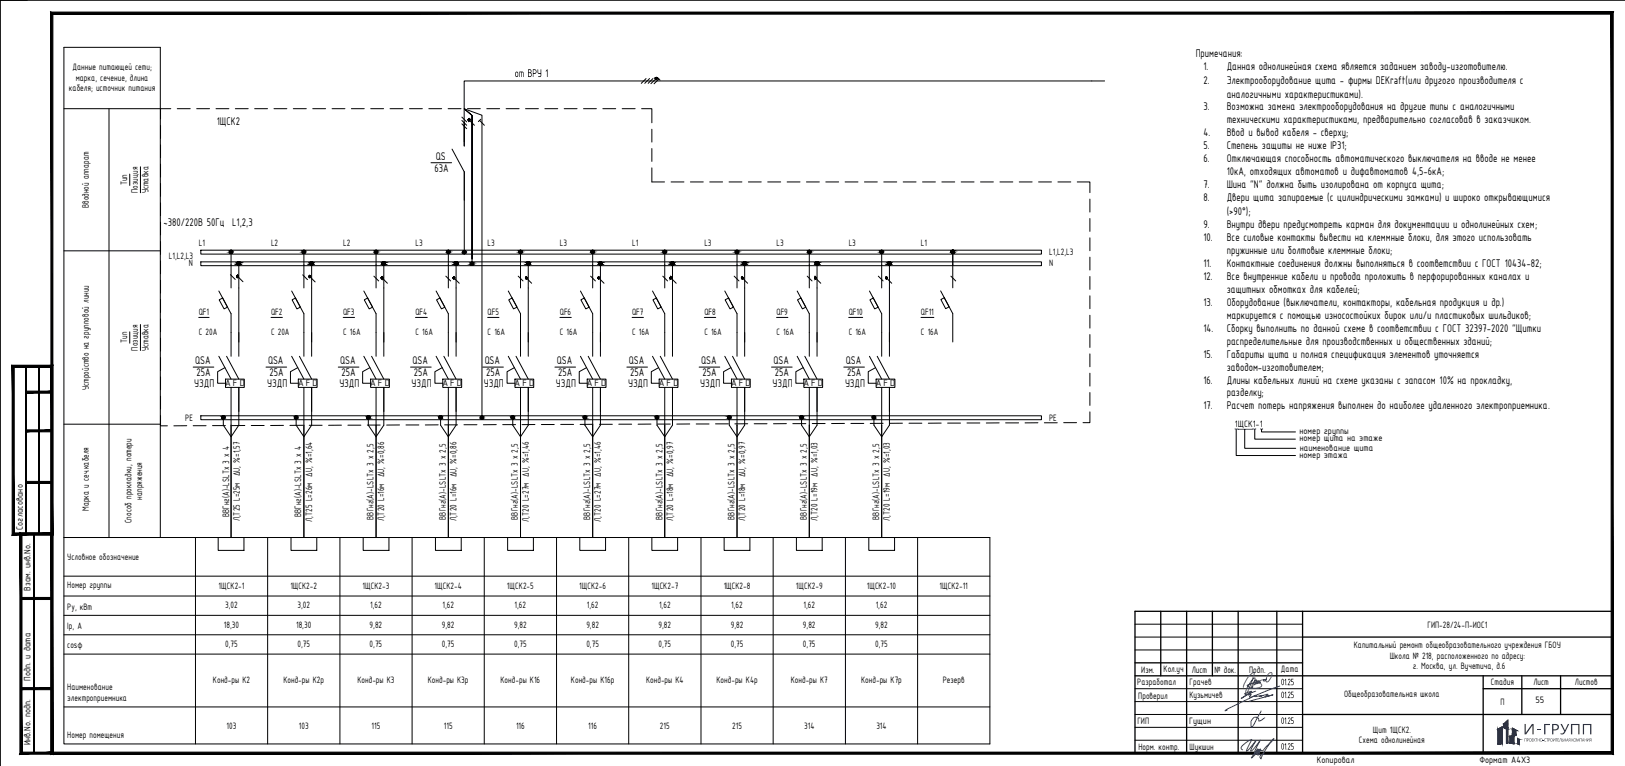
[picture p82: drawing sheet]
<svg xmlns="http://www.w3.org/2000/svg" width="630mm" height="297mm" viewBox="0 0 630 297" stroke-linecap="round" stroke-linejoin="round" font-family="sans-serif">
<defs><g id="words">
<text font-size="5.6" fill="#193153" x="598.1" y="284.8">ГРУПП</text>
<g font-size="4.7">
<text x="463.6" y="22.3">Примечания:</text>
<text x="199.5" y="29.9">от ВРУ</text>
<text x="211.3" y="29.9">1</text>
<text x="466.6" y="27.2">1.</text>
<text x="475.6" y="27.2">Данная однолинейная схема является заданием заводу-изготовителю.</text>
<text x="466.6" y="32.5">2.</text>
<text x="475.6" y="32.5">Электрооборудование щита - фирмы DEKraft(или другого производителя с</text>
<text x="475.6" y="37.8">аналогичными характеристиками).</text>
<text x="466.6" y="42.8">3.</text>
<text x="475.6" y="42.8">Возможна замена электрооборудования на другие типы с аналогичными</text>
<text x="475.6" y="47.8">техническими характеристиками, предварительно согласовав в заказчиком.</text>
<text x="84" y="48.5">1ЩСК2</text>
<text x="466.6" y="52.9">4.</text>
<text x="475.6" y="52.9">Ввод и вывод кабеля - сверху;</text>
<text x="466.6" y="57.9">5.</text>
<text x="475.6" y="57.9">Степень защиты не ниже IP31;</text>
<text x="169" y="62">QS</text>
<text x="466.6" y="62.9">6.</text>
<text x="475.6" y="62.9">Отключающая способность автоматического выключателя на вводе не менее</text>
<text x="168.4" y="66.7">63A</text>
<text x="475.6" y="67.8">10кА, отходящих автоматов и дифавтоматов 4,5-6кА;</text>
<text x="466.6" y="72.8">7.</text>
<text x="475.6" y="72.8">Шина &quot;N&quot; должна быть изолирована от корпуса щита;</text>
<text x="466.6" y="78.1">8.</text>
<text x="475.6" y="78.1">Двери щита запираемые (с цилиндрическими замками) и широко открывающимися</text>
<text x="475.6" y="83.4">(&gt;90°);</text>
<text x="63.4" y="87.7">~380/220В 50Гц L1,2,3</text>
<text x="466.6" y="88.4">9.</text>
<text x="475.6" y="88.4">Внутри двери предусмотреть карман для документации и однолинейных схем;</text>
<text x="466.6" y="93.5">10.</text>
<text x="475.6" y="93.5">Все силовые контакты вывести на клеммные блоки, для этого использовать</text>
<text x="475.6" y="98.5">пружинные или болтовые клеммные блоки;</text>
<text x="466.6" y="103.4">11.</text>
<text x="475.6" y="103.4">Контактные соединения должны выполняться в соответствии с ГОСТ 10434-82;</text>
<text x="466.6" y="108.4">12.</text>
<text x="475.6" y="108.4">Все внутренние кабели и провода проложить в перфорированных каналах и</text>
<text x="475.6" y="113.4">защитных обмотках для кабелей;</text>
<text x="466.6" y="118.7">13.</text>
<text x="475.6" y="118.7">Оборудование (выключатели, контакторы, кабельная продукция и др.)</text>
<text x="475.6" y="123.7">маркируется с помощью износостойких бирок или/и пластиковых шильдиков;</text>
<text x="466.6" y="128.7">14.</text>
<text x="475.6" y="128.7">Сборку выполнить по данной схеме в соответствии с ГОСТ 32397-2020 &quot;Щитки</text>
<text x="475.6" y="133.7">распределительные для производственных и общественных зданий;</text>
<text x="75.7" y="141.2">QSA</text>
<text x="103.9" y="141.2">QSA</text>
<text x="131.9" y="141.2">QSA</text>
<text x="159.9" y="141.2">QSA</text>
<text x="187.9" y="141.2">QSA</text>
<text x="215.9" y="141.2">QSA</text>
<text x="243.9" y="141.2">QSA</text>
<text x="271.9" y="141.2">QSA</text>
<text x="299.9" y="141.2">QSA</text>
<text x="328" y="141.2">QSA</text>
<text x="466.6" y="138.8">15.</text>
<text x="475.6" y="138.8">Габариты щита и полная спецификация элементов уточняется</text>
<text x="475.6" y="143.7">заводом-изготовителем;</text>
<text x="76.2" y="145.9">25A</text>
<text x="104.5" y="145.9">25A</text>
<text x="132.4" y="145.9">25A</text>
<text x="160.5" y="145.9">25A</text>
<text x="188.4" y="145.9">25A</text>
<text x="216.4" y="145.9">25A</text>
<text x="244.4" y="145.9">25A</text>
<text x="272.3" y="145.9">25A</text>
<text x="300.4" y="145.9">25A</text>
<text x="328.5" y="145.9">25A</text>
<text x="466.6" y="148.7">16.</text>
<text x="475.6" y="148.7">Длины кабельных линий на схеме указаны с запасом 10% на прокладку,</text>
<text x="75.3" y="150">УЗДП</text>
<text x="103.6" y="150">УЗДП</text>
<text x="131.6" y="150">УЗДП</text>
<text x="159.6" y="150">УЗДП</text>
<text x="187.6" y="150">УЗДП</text>
<text x="215.6" y="150">УЗДП</text>
<text x="243.5" y="150">УЗДП</text>
<text x="271.5" y="150">УЗДП</text>
<text x="299.6" y="150">УЗДП</text>
<text x="327.6" y="150">УЗДП</text>
<text x="475.6" y="153.7">разделку;</text>
<text x="466.6" y="158.7">17.</text>
<text x="475.6" y="158.7">Расчет потерь напряжения выполнен до наиболее удаленного электроприемника.</text>
</g>
<g font-size="3.9">
<text x="28.1" y="27.1">Данные питающей сети;</text>
<text x="26.7" y="35.4">кабеля; источник питания</text>
<text x="29.4" y="31.3">марка, сечение, длина</text>
<text x="49.3" y="71.9" transform="rotate(-90 49.3 71.9)">Тип</text>
<text x="53.4" y="74.7" transform="rotate(-90 53.4 74.7)">Позиция</text>
<text x="57.6" y="75" transform="rotate(-90 57.6 75)">Уставка</text>
<text x="34.4" y="80.7" transform="rotate(-90 34.4 80.7)">Вводной аппарат</text>
<text x="77.1" y="95.5">L1</text>
<text x="105.1" y="95.5">L2</text>
<text x="133.1" y="95.5">L2</text>
<text x="161.1" y="95.5">L3</text>
<text x="189.1" y="95.5">L3</text>
<text x="217.1" y="95.5">L3</text>
<text x="245.1" y="95.5">L1</text>
<text x="273.1" y="95.5">L3</text>
<text x="301.1" y="95.5">L3</text>
<text x="329.1" y="95.5">L3</text>
<text x="357.1" y="95.5">L1</text>
<text x="65.5" y="100.3">L1,L2,L3</text>
<text x="406.8" y="99">L1,L2,L3</text>
<text x="73.3" y="103.1">N</text>
<text x="406.8" y="103.1">N</text>
<text x="77.1" y="122.1">QF1</text>
<text x="105.1" y="122.1">QF2</text>
<text x="133.1" y="122.1">QF3</text>
<text x="161.1" y="122.1">QF4</text>
<text x="189.1" y="122.1">QF5</text>
<text x="217.1" y="122.1">QF6</text>
<text x="245.1" y="122.1">QF7</text>
<text x="273.1" y="122.1">QF8</text>
<text x="301.1" y="122.1">QF9</text>
<text x="329.1" y="122.1">QF10</text>
<text x="357.1" y="122.1">QF11</text>
<text x="77.1" y="130.1">C 20A</text>
<text x="105.1" y="130.1">C 20A</text>
<text x="133.1" y="130.1">C 16A</text>
<text x="161.1" y="130.1">C 16A</text>
<text x="189.1" y="130.1">C 16A</text>
<text x="217.1" y="130.1">C 16A</text>
<text x="245.1" y="130.1">C 16A</text>
<text x="273.1" y="130.1">C 16A</text>
<text x="301.1" y="130.1">C 16A</text>
<text x="329.1" y="130.1">C 16A</text>
<text x="357.1" y="130.1">C 16A</text>
<text x="49.3" y="133.1" transform="rotate(-90 49.3 133.1)">Тип</text>
<text x="53.4" y="135.9" transform="rotate(-90 53.4 135.9)">Позиция</text>
<text x="57.6" y="136.2" transform="rotate(-90 57.6 136.2)">Уставка</text>
<text x="87.1" y="149.8">AFD</text>
<text x="115.3" y="149.8">AFD</text>
<text x="143.3" y="149.8">AFD</text>
<text x="171.3" y="149.8">AFD</text>
<text x="199.3" y="149.8">AFD</text>
<text x="227.3" y="149.8">AFD</text>
<text x="255.2" y="149.8">AFD</text>
<text x="283.2" y="149.8">AFD</text>
<text x="311.2" y="149.8">AFD</text>
<text x="339.3" y="149.8">AFD</text>
<text x="34.4" y="151.3" transform="rotate(-90 34.4 151.3)">Устройство на групповой линии</text>
<text x="71.9" y="163.2">PE</text>
<text x="406.8" y="163.2">PE</text>
<text x="478.8" y="165.8">1ЩСК1-1</text>
<text x="503.9" y="168.4">номер группы</text>
<text x="503.9" y="171.1">номер щита на этаже</text>
<text x="503.9" y="177.5">номер этажа</text>
<text x="504" y="174.7">наименование щита</text>
<text x="55.2" y="193.7" transform="rotate(-90 55.2 193.7)">напряжения</text>
<text x="34.4" y="198.2" transform="rotate(-90 34.4 198.2)">Марка и сеч.кабеля</text>
<text x="51" y="202.9" transform="rotate(-90 51 202.9)">Способ прокладки, потери</text>
<text x="88.8" y="200.6" transform="rotate(-90 88.8 200.6)">ВВГнг(А)-LSLTx 3 x 4</text>
<text x="93" y="202.2" transform="rotate(-90 93 202.2)">Л,Т25 L=25м ∆U, %=1,57</text>
<text x="116.8" y="200.6" transform="rotate(-90 116.8 200.6)">ВВГнг(А)-LSLTx 3 x 4</text>
<text x="121" y="202.3" transform="rotate(-90 121 202.3)">Л,Т25 L=26м ∆U, %=1,64</text>
<text x="144.8" y="201.5" transform="rotate(-90 144.8 201.5)">ВВГнг(А)-LSLTx 3 x 2,5</text>
<text x="149" y="202.2" transform="rotate(-90 149 202.2)">Л,Т20 L=16м ∆U, %=0,86</text>
<text x="172.8" y="201.5" transform="rotate(-90 172.8 201.5)">ВВГнг(А)-LSLTx 3 x 2,5</text>
<text x="177" y="202.2" transform="rotate(-90 177 202.2)">Л,Т20 L=16м ∆U, %=0,86</text>
<text x="200.8" y="201.5" transform="rotate(-90 200.8 201.5)">ВВГнг(А)-LSLTx 3 x 2,5</text>
<text x="205" y="202.3" transform="rotate(-90 205 202.3)">Л,Т20 L=27м ∆U, %=1,46</text>
<text x="228.8" y="201.5" transform="rotate(-90 228.8 201.5)">ВВГнг(А)-LSLTx 3 x 2,5</text>
<text x="233" y="202.3" transform="rotate(-90 233 202.3)">Л,Т20 L=27м ∆U, %=1,46</text>
<text x="256.8" y="201.5" transform="rotate(-90 256.8 201.5)">ВВГнг(А)-LSLTx 3 x 2,5</text>
<text x="261" y="202.2" transform="rotate(-90 261 202.2)">Л,Т20 L=18м ∆U, %=0,97</text>
<text x="284.8" y="201.5" transform="rotate(-90 284.8 201.5)">ВВГнг(А)-LSLTx 3 x 2,5</text>
<text x="289" y="202.2" transform="rotate(-90 289 202.2)">Л,Т20 L=18м ∆U, %=0,97</text>
<text x="312.8" y="201.5" transform="rotate(-90 312.8 201.5)">ВВГнг(А)-LSLTx 3 x 2,5</text>
<text x="317" y="202" transform="rotate(-90 317 202)">Л,Т20 L=19м ∆U, %=1,03</text>
<text x="340.8" y="201.5" transform="rotate(-90 340.8 201.5)">ВВГнг(А)-LSLTx 3 x 2,5</text>
<text x="345" y="202" transform="rotate(-90 345 202)">Л,Т20 L=19м ∆U, %=1,03</text>
<text x="8.9" y="205.4" transform="rotate(-90 8.9 205.4)">Согласовано</text>
<text x="26.1" y="217.2">Условное обозначение</text>
<text x="11.9" y="229.1" transform="rotate(-90 11.9 229.1)">Взам. инв.No.</text>
<text x="26.1" y="228.2">Номер группы</text>
<text x="84.8" y="228.3">1ЩСК2-1</text>
<text x="112.6" y="228.3">1ЩСК2-2</text>
<text x="140.6" y="228.3">1ЩСК2-3</text>
<text x="168.5" y="228.3">1ЩСК2-4</text>
<text x="196.6" y="228.3">1ЩСК2-5</text>
<text x="224.6" y="228.3">1ЩСК2-6</text>
<text x="252.6" y="228.3">1ЩСК2-7</text>
<text x="280.6" y="228.3">1ЩСК2-8</text>
<text x="308.6" y="228.3">1ЩСК2-9</text>
<text x="336.1" y="228.3">1ЩСК2-10</text>
<text x="364.3" y="228.3">1ЩСК2-11</text>
<text x="26.1" y="236.4">Py, кВт</text>
<text x="87.3" y="235.9">3,02</text>
<text x="115.3" y="235.9">3,02</text>
<text x="143.5" y="235.9">1,62</text>
<text x="171.5" y="235.9">1,62</text>
<text x="199.5" y="235.9">1,62</text>
<text x="227.6" y="235.9">1,62</text>
<text x="255.5" y="235.9">1,62</text>
<text x="283.5" y="235.9">1,62</text>
<text x="311.5" y="235.9">1,62</text>
<text x="339.5" y="235.9">1,62</text>
<text x="26.1" y="243.9">Ip, А</text>
<text x="86.8" y="243.4">18,30</text>
<text x="114.8" y="243.4">18,30</text>
<text x="143.3" y="243.4">9,82</text>
<text x="171.3" y="243.4">9,82</text>
<text x="199.3" y="243.4">9,82</text>
<text x="227.3" y="243.4">9,82</text>
<text x="255.3" y="243.4">9,82</text>
<text x="283.4" y="243.4">9,82</text>
<text x="311.3" y="243.4">9,82</text>
<text x="339.4" y="243.4">9,82</text>
<text x="553.5" y="243.4">ГИП-28/24-П-ИОС1</text>
<text x="26.1" y="251.4">cosφ</text>
<text x="87.3" y="250.9">0,75</text>
<text x="115.3" y="250.9">0,75</text>
<text x="143.3" y="250.9">0,75</text>
<text x="171.3" y="250.9">0,75</text>
<text x="199.3" y="250.9">0,75</text>
<text x="227.3" y="250.9">0,75</text>
<text x="255.3" y="250.9">0,75</text>
<text x="283.4" y="250.9">0,75</text>
<text x="311.3" y="250.9">0,75</text>
<text x="339.4" y="250.9">0,75</text>
<text x="524.9" y="251.3">Капитальный ремонт общеобразовательного учреждения ГБОУ</text>
<text x="538.8" y="255.4">Школа № 218, расположенного по адресу:</text>
<text x="442.5" y="260.8">Изм.</text>
<text x="451.2" y="260.8">Кол.уч</text>
<text x="462.1" y="260.8">Лист</text>
<text x="470.9" y="260.8">№ док.</text>
<text x="484.3" y="260.8">Подп.</text>
<text x="496.7" y="260.6">Дата</text>
<text x="547.8" y="259.6">г. Москва, ул. Вучетича, д.6</text>
<text x="11.9" y="264.1" transform="rotate(-90 11.9 264.1)">Подп. и дата</text>
<text x="26.1" y="267.7">Наименование</text>
<text x="82.6" y="264.7">Конд-ры К2</text>
<text x="109.9" y="264.7">Конд-ры К2р</text>
<text x="138.6" y="264.7">Конд-ры К3</text>
<text x="165.9" y="264.7">Конд-ры К3р</text>
<text x="194.1" y="264.7">Конд-ры К16</text>
<text x="221.4" y="264.7">Конд-ры К16р</text>
<text x="250.5" y="264.7">Конд-ры К4</text>
<text x="277.8" y="264.7">Конд-ры К4р</text>
<text x="306.6" y="264.7">Конд-ры К7</text>
<text x="333.9" y="264.7">Конд-ры К7р</text>
<text x="365.6" y="264.7">Резерв</text>
<text x="441" y="265.6">Разработал</text>
<text x="461.2" y="265.7">Грачев</text>
<text x="496.6" y="265.7">01.25</text>
<text x="578.1" y="265.8">Стадия</text>
<text x="594.5" y="265.8">Лист</text>
<text x="610.7" y="265.8">Листов</text>
<text x="26.1" y="271.9">электроприемника</text>
<text x="441.3" y="270.9">Проверил</text>
<text x="461.2" y="270.7">Кузьмичев</text>
<text x="496.6" y="270.7">01.25</text>
<text x="521.1" y="270.3">Общеобразовательная школа</text>
<text x="581.8" y="273.3">П</text>
<text x="595.3" y="272.6">55</text>
<text x="441" y="280.9">ГИП</text>
<text x="461" y="280.7">Гущин</text>
<text x="496.6" y="280.7">01.25</text>
<text x="26.1" y="286.2">Номер помещения</text>
<text x="87.9" y="282.6">103</text>
<text x="115.9" y="282.6">103</text>
<text x="144.1" y="282.6">115</text>
<text x="172.1" y="282.6">115</text>
<text x="200.1" y="282.6">116</text>
<text x="228.1" y="282.6">116</text>
<text x="255.9" y="282.6">215</text>
<text x="283.9" y="282.6">215</text>
<text x="311.8" y="282.6">314</text>
<text x="339.8" y="282.6">314</text>
<text x="532.3" y="284.1">Щит 1ЩСК2.</text>
<text x="11.9" y="289.1" transform="rotate(-90 11.9 289.1)">Инв.No. подп.</text>
<text x="441.4" y="290.8">Норм. контр.</text>
<text x="461.2" y="290.6">Шукшин</text>
<text x="496.6" y="290.7">01.25</text>
<text x="526.9" y="288.3">Схема однолинейная</text>
<text x="510.6" y="295.8">Копировал</text>
<text x="573.6" y="295.8">Формат А4Х3</text>
</g>
</g></defs>
<!-- layer: 0 -->
<g fill="none" stroke="#000" stroke-width=".39">
<path d="M24.8 18.4h37.4v190h-37.4zM250.5 30.5l-1.9 1.8M251.9 30.5l-1.9 1.8M253.2 30.5l-1.9 1.8M254.3 30.6l-1.9 1.9M255 30.2l.9 .9M255.5 30.6l-1.9 1.9M428.3 31.4h-248.3v25.2v-9.2M24.8 42.1h37.4M42.3 42.1v166.3M62.2 48.6v5.1M62.2 56.2v5"/>
<path d="M66.2 42.1h-4v4M68.7 42.1h5.1M76.3 42.1h5M83.7 42.1h5M91.2 42.1h5M98.7 42.1h5M106.2 42.1h5M113.7 42.1h5.1M121.3 42.1h5M128.7 42.1h5M136.2 42.1h5M143.7 42.1h5"/>
<path d="M151.2 42.1h5M158.8 42.1h5M166.3 42.1h5M173.8 42.1h4.9M175.3 57.8l4.7 8.9M179.1 45.4l1.8 1.9M179.1 46.7l1.8 1.9M179.1 48l1.8 1.9M180 42.2l6.9 2.5v117.3M181.2 42.1h5M182 46.7l2 1.9M185.9 46.7l1.9 1.9"/>
<path d="M186.4 46.3l-.9 .8M188.7 42.1h5M196.2 42.1h5.1M203.8 42.1h5M211.3 42.1h5M218.8 42.1h4.9M226.2 42.1h5M233.7 42.1h5M241.2 42.1h5.1M248.8 42.1h3.9v5.5M252.7 50.1v5M252.7 57.6v5"/>
<path d="M50.3 67.5v4.4M54.5 64.7v10M62.2 63.7v5M62.2 71.1v5M62.2 78.6v5M167.1 63.1h8M180 66.6v31.2M252.7 65.1v5.5h5M260.2 70.6h5M267.7 70.6h5M275.2 70.6h5M282.7 70.6h5"/>
<path d="M290.2 70.6h5M297.7 70.6h5M305.2 70.6h5M312.7 70.6h5M320.2 70.6h5M327.7 70.6h5M335.2 70.6h5M342.7 70.6h5M350.2 70.6h5M357.7 70.6h5M365.2 70.6h5M372.7 70.6h5"/>
<path d="M380.2 70.6h5M387.7 70.6h5M395.2 70.6h5M402.7 70.6h5M410.2 70.6h5M417.7 70.6h4.9v4.1M422.6 77.2v5M24.8 97.3h37.4M62.2 86.1v5M62.2 93.7v5M77.9 97h325.9v1.5h-325.9zM89.6 97.6v14.1"/>
<path d="M117.8 97.6v14.1M145.8 97.6v14.1M173.8 97.6v14.1M201.8 97.6v14.1M229.8 97.6v14.1M257.7 97.6v14.1M285.8 97.6v14.1M313.8 97.6v14.1M341.9 97.6v14.1M369.4 97.6v14M422.6 84.7v5M422.6 92.2v5"/>
<path d="M422.6 99.7v5M62.2 101.2v5M62.2 108.7v5M62.2 116.1v5M77.9 101.5h325.9v1.5h-325.9zM84.9 112.8l4.7 8.9v16.5M85 116.3l1.3-.7 1.9 3.5-1.3 .7zM89.3 106.5l1.9 1.9M92.3 107.4l1.9 1.8M92.6 102.2v36M113.1 112.8l4.7 8.9v16.5M113.3 116.3l1.3-.7 1.9 3.5-1.4 .7z"/>
<path d="M117.4 106.6l1.8 1.8M120.3 107.5l1.9 1.8M120.8 102.2v36M141.1 112.8l4.7 8.9v16.5M141.2 116.3l1.4-.7 1.9 3.5-1.4 .7zM145 107.1l1.8 1.9M148.4 108l1.8 1.8M148.8 102.2v36M169.1 112.8l4.7 8.9v16.5M169.3 116.3l1.3-.7 1.9 3.5-1.3 .7zM172.9 107.1l1.8 1.9M176.2 108l1.9 1.8"/>
<path d="M176.8 102.2v36M183 100.4v-55.6l-3-2.6 3 2.6v57.5M197.1 112.8l4.7 8.9v16.5M197.2 116.3l1.4-.7 1.9 3.5-1.4 .7zM200.9 107.1l1.9 1.9M204.3 108l1.8 1.8M204.8 102.2v36M225.1 112.8l4.7 8.9v16.5M225.2 116.3l1.3-.7 1.9 3.5-1.3 .7zM229 107.1l1.9 1.9M232.3 108l1.9 1.8M232.8 102.2v36"/>
<path d="M253 112.8l4.7 8.9v16.5M253.2 116.3l1.3-.7 1.8 3.5-1.3 .7zM257 107.1l1.8 1.9M260.3 108l1.9 1.8M260.7 102.2v36M281 112.8l4.8 8.9v16.5M281.1 116.3l1.4-.7 1.9 3.5-1.3 .7zM284.7 107.1l1.8 1.9M288 108l1.9 1.8M288.7 102.2v36M309.1 112.8l4.7 8.9v16.5M309.2 116.3l1.3-.7 1.9 3.5-1.3 .7z"/>
<path d="M313 107.1l1.8 1.9M316.4 108l1.8 1.8M316.8 102.2v36M337.1 112.8l4.8 8.9v16.5M337.3 116.3l1.3-.7 1.9 3.5-1.4 .7zM340.5 107.1l1.9 1.9M343.9 108l1.9 1.8M344.9 102.2v36M364.7 112.8l4.7 8.8v11M364.8 116.1l1.3-.6 1.9 3.5-1.3 .7zM368.7 107.1l1.9 1.9M422.6 107.2v5"/>
<path d="M422.6 114.7v5M50.3 128.7v4.4M54.5 125.8v10.1M62.2 123.6v5M62.2 131.1v5.1M62.2 138.7v5M77.1 123.1h4M84.9 138.2l4.7 8.8M87.9 138.2l4.7 8.8M105.1 123.1h4.4M113.1 138.2l4.7 8.8M116.1 138.2l4.7 8.8"/>
<path d="M133.1 123.1h4.4M141.1 138.2l4.7 8.8M144.1 138.2l4.7 8.8M161.1 123.1h4.6M169.1 138.2l4.7 8.8M172.1 138.2l4.7 8.8M189.1 123.1h4.4M197.1 138.2l4.7 8.8M200.1 138.2l4.7 8.8M217.1 123.1h4.4M225.1 138.2l4.7 8.8M228.1 138.2l4.7 8.8"/>
<path d="M245.1 123.1h4.4M253 138.2l4.7 8.8M256 138.2l4.7 8.8M273.1 123.1h4.4M281 138.2l4.8 8.8M284 138.2l4.7 8.8M301.1 123.1h4.4M309.1 138.2l4.7 8.8M312.1 138.2l4.7 8.8M329.1 123.1h5.4M337.1 138.2l4.8 8.8M340.1 138.2l4.8 8.8"/>
<path d="M357.1 123.1h5M422.6 122.2v5M422.6 129.7v5M422.6 137.2v5M62.2 146.2v5M62.2 153.7v5M74.9 142.4h8M87.2 142.6l-2.8 1.5v4.5h3M87.4 147h7.3v3.2h-7.3zM89.6 150.2v58.2M92.6 150.2v14.7l-3 4.5-3-4.5v-3M103.1 142.4h8"/>
<path d="M115.5 142.6l-2.9 1.5v4.5h3.1M115.7 147h7.3v3.2h-7.3zM117.8 150.2v58.2M120.8 150.2v14.7l-3 4.5-3-4.5v-3M131.2 142.4h8M143.4 142.6l-2.8 1.5v4.5h3.1M143.7 147h7.3v3.2h-7.3zM145.8 150.2v58.2M148.8 150.2v14.7l-3 4.5-3-4.5v-3M159.2 142.4h8M171.5 142.6l-2.9 1.5v4.5h3.1M171.7 147h7.3v3.2h-7.3z"/>
<path d="M173.8 150.2v58.2M176.8 150.2v14.7l-3 4.5-3-4.5v-3M187.2 142.4h8M199.4 142.6l-2.8 1.5v4.5h3.1M199.7 147h7.2v3.2h-7.2zM201.8 150.2v58.2M204.8 150.2v14.7l-3 4.5-3-4.5v-3M215.2 142.4h8M227.4 142.6l-2.8 1.5v4.5h3.1M227.7 147h7.3v3.2h-7.3zM229.8 150.2v58.2M232.8 150.2v14.7l-3 4.5-3-4.5v-3"/>
<path d="M243 142.4h8.1M255.4 142.6l-2.9 1.5v4.5h3.1M255.6 147h7.3v3.2h-7.3zM257.7 150.2v58.2M260.7 150.2v14.7l-3 4.5-3-4.5v-3M271.1 142.4h8M283.4 142.6l-2.8 1.5v4.5h3M283.6 147h7.3v3.2h-7.3zM285.8 150.2v58.2M288.7 150.2v14.7l-2.9 4.5-3-4.5v-3M299.1 142.4h8M311.4 142.6l-2.8 1.5v4.5h3.1"/>
<path d="M311.7 147h7.3v3.2h-7.3zM313.8 150.2v58.2M316.8 150.2v14.7l-3 4.5-3-4.5v-3M327.2 142.4h8M339.5 142.6l-2.9 1.5v4.5h3.1M339.7 147h7.3v3.2h-7.3zM341.9 150.2v58.2M344.9 150.2v14.7l-3 4.5-3-4.5v-3M422.6 159.7v4.2h-2.7M422.6 144.7v5M422.6 152.2v5M24.8 164.5h37.4"/>
<path d="M62.2 161.1v4h2.7M72.4 165.1h-5M74.9 165.1h5M77.9 161.2h325.9v1.6h-325.9zM82.4 165h5M94.9 165h-5M97.4 165h5M109.9 165h-5M117.4 164.9l-5 .1M119.9 164.9h5M132.4 164.9h-5M134.9 164.9h5"/>
<path d="M142.4 164.8h5M154.9 164.8h-5M157.4 164.8h5M169.9 164.7l-5 .1M172.4 164.7h5M179.9 164.7h5M192.4 164.7h-5M194.9 164.7h5M207.4 164.6l-5 .1M209.9 164.6h5M217.4 164.6h5M229.9 164.5l-5 .1"/>
<path d="M232.4 164.5h5M239.9 164.5h5M252.4 164.5h-5M254.9 164.5h5M267.4 164.4l-5 .1M269.9 164.4h5M277.4 164.4h5M289.9 164.3l-5 .1M292.4 164.3h5M304.9 164.3h-5M307.4 164.3h5M314.9 164.2h5"/>
<path d="M327.4 164.2h-5M329.9 164.2h5M342.4 164.2h-5M349.9 164.1l-5 .1M352.4 164.1h5M364.9 164.1h-5M367.4 164.1h5M374.9 164h5M387.4 164h-5M389.9 164h5M402.4 163.9l-5 .1M404.9 163.9h5"/>
<path d="M412.4 163.9h5M24.8 208.4h359v80.1h-359zM75.8 208.4v80.1M84.6 208.4h10v5h-10zM103.8 208.4v80.1M112.8 208.4h10v5h-10zM131.8 208.4v80.1M140.8 208.4h10v5h-10zM159.8 208.4v80.1M168.8 208.4h10v5h-10zM187.8 208.4v80.1M196.8 208.4h10v5h-10z"/>
<path d="M215.8 208.4v80.1M224.8 208.4h10v5h-10zM243.8 208.4v80.1M252.7 208.4h10v5h-10zM271.8 208.4v80.1M280.8 208.4h10v5h-10zM299.8 208.4v80.1M308.8 208.4h10v5h-10zM327.8 208.4v80.1M336.9 208.4h10v5h-10zM355.8 208.4v80.1M24.8 223.4h359"/>
<path d="M24.8 231.1h359M24.8 238.6h359M24.8 246.2h359M24.8 253.6h359M440.1 242h65M440.1 247h65M440.1 252h65M24.8 274.1h359M440.1 267.1h65M440.1 272.1h65M440.1 277.1h65M440.1 282.1h65"/>
<path d="M440.1 287h65"/>
<circle cx="254.5" cy="30.3" r=".32"/>
<circle cx="181.8" cy="46.4" r=".32"/>
<circle cx="89.6" cy="97.6" r=".61"/>
<circle cx="117.8" cy="97.6" r=".61"/>
<circle cx="145.8" cy="97.6" r=".61"/>
<circle cx="173.8" cy="97.6" r=".61"/>
<circle cx="180" cy="97.8" r=".61"/>
<circle cx="201.8" cy="97.6" r=".61"/>
<circle cx="229.8" cy="97.6" r=".61"/>
<circle cx="257.7" cy="97.6" r=".61"/>
<circle cx="285.7" cy="97.6" r=".61"/>
<circle cx="313.8" cy="97.6" r=".61"/>
<circle cx="341.8" cy="97.6" r=".61"/>
<circle cx="369.4" cy="97.6" r=".61"/>
<circle cx="92.1" cy="107.2" r=".32"/>
<circle cx="92.6" cy="102.2" r=".61"/>
<circle cx="120.1" cy="107.2" r=".32"/>
<circle cx="120.8" cy="102.2" r=".61"/>
<circle cx="148.1" cy="107.7" r=".32"/>
<circle cx="148.8" cy="102.2" r=".61"/>
<circle cx="176" cy="107.7" r=".32"/>
<circle cx="176.8" cy="102.2" r=".61"/>
<circle cx="183" cy="102.2" r=".61"/>
<circle cx="204" cy="107.7" r=".32"/>
<circle cx="204.8" cy="102.2" r=".61"/>
<circle cx="232.1" cy="107.7" r=".32"/>
<circle cx="232.8" cy="102.2" r=".61"/>
<circle cx="260.1" cy="107.7" r=".32"/>
<circle cx="260.7" cy="102.2" r=".61"/>
<circle cx="287.8" cy="107.7" r=".32"/>
<circle cx="288.7" cy="102.2" r=".61"/>
<circle cx="316.1" cy="107.7" r=".32"/>
<circle cx="316.8" cy="102.2" r=".61"/>
<circle cx="343.7" cy="107.7" r=".32"/>
<circle cx="344.8" cy="102.2" r=".61"/>
<circle cx="86.6" cy="161.8" r=".61"/>
<circle cx="114.8" cy="161.8" r=".61"/>
<circle cx="142.8" cy="161.8" r=".61"/>
<circle cx="170.8" cy="161.8" r=".61"/>
<circle cx="186.9" cy="162" r=".61"/>
<circle cx="198.8" cy="161.8" r=".61"/>
<circle cx="226.8" cy="161.8" r=".61"/>
<circle cx="254.7" cy="161.8" r=".61"/>
<circle cx="282.7" cy="161.8" r=".61"/>
<circle cx="310.8" cy="161.8" r=".61"/>
<circle cx="338.8" cy="161.8" r=".61"/>
</g>
<g fill="#000" stroke="#000" stroke-width=".39">
<path d="M181.6 46.3v.3zM147.8 107.6v.3zM343.4 107.6v.3z"/>
<path d="M254.4 30l.2 .1zM254.3 30.1h.3z"/>
<path d="M254.3 30.1h.3zM254.3 30.1h.3z"/>
<path d="M254.3 30.6h.3zM254.3 30.6h.3z"/>
<path d="M254.3 30.1h.4zM254.2 30.1h.5z"/>
<path d="M254.3 30.6h.3zM254.3 30.6h.3z"/>
<path d="M254.2 30.1l.5 .1zM254.2 30.1l.5 .1z"/>
<path d="M254.2 30.6h.5zM254.2 30.6h.4z"/>
<path d="M254.2 30.2l.5 .1zM254.2 30.2l.5 .1z"/>
<path d="M254.2 30.3h.6zM254.2 30.3h.6z"/>
<path d="M254.2 30.5h.5zM254.2 30.5h.5z"/>
<path d="M254.2 30.5h.5zM254.2 30.5l.5 .1z"/>
<path d="M254.2 30.3h.6zM254.2 30.3h.6z"/>
<path d="M254.1 30.3l.7 .1zM254.1 30.3l.7 .1z"/>
<path d="M254.2 30.4h.6zM254.2 30.4l.5 .1z"/>
<path d="M181.6 46.3v.3zM181.6 46.3v.4z"/>
<path d="M181.6 46.3v.4zM181.6 46.3v.4z"/>
<path d="M181.7 46.2l-.1 .5zM181.7 46.2v.6z"/>
<path d="M181.7 46.2v.6zM181.8 46.2l-.1 .6z"/>
<path d="M181.8 46.2v.6zM181.8 46.2v.6z"/>
<path d="M181.8 46.2v.6zM181.8 46.2v.6z"/>
<path d="M181.8 46.2v.6zM181.9 46.2l-.1 .6z"/>
<path d="M181.9 46.2v.6zM182 46.2l-.1 .6z"/>
<path d="M182 46.2v.6zM182 46.2v.6z"/>
<path d="M182 46.2v.6zM182 46.3v.5z"/>
<path d="M182 46.3v.4zM182.1 46.3l-.1 .4z"/>
<path d="M182.1 46.3v.4zM182.1 46.3v.4z"/>
<path d="M182.1 46.3v.3zM182.1 46.4v.2z"/>
<path d="M89.5 97.1h.3zM89.4 97.1h.4z"/>
<path d="M89.4 97.1h.4zM89.3 97.1h.5z"/>
<path d="M89.4 98.2h.4zM89.4 98.2h.2z"/>
<path d="M89.3 97.1l.6 .1zM89.2 97.2h.7z"/>
<path d="M89.3 98.2h.5zM89.3 98.2h.5z"/>
<path d="M89.2 97.2l.8 .1zM89.2 97.2l.8 .1z"/>
<path d="M89.2 98.2h.7zM89.2 98.2h.6z"/>
<path d="M89.1 97.3l1 .1zM89.1 97.3l1 .1z"/>
<path d="M89.1 98.1h.9zM89.1 98.1l.8 .1z"/>
<path d="M89.1 97.4h1zM89.1 97.4h1z"/>
<path d="M89.1 98h1zM89.1 98l.9 .1z"/>
<path d="M89 97.4l1.2 .2zM89 97.4l1.2 .2z"/>
<path d="M89 97.9h1.1zM89 97.9l1.1 .1z"/>
<path d="M89 97.6h1.2zM89 97.6h1.2z"/>
<path d="M89 97.6l1.2 .2zM89 97.6l1.2 .2z"/>
<path d="M89 97.8h1.2zM89 97.8l1.1 .1z"/>
<path d="M117.8 97.1h.2zM117.7 97.1h.3z"/>
<path d="M117.7 97.1h.4zM117.6 97.1h.5z"/>
<path d="M117.7 98.2h.3zM117.7 98.2h.2z"/>
<path d="M117.6 97.1l.6 .1zM117.4 97.2h.8z"/>
<path d="M117.6 98.2h.5zM117.6 98.2h.4z"/>
<path d="M117.4 97.2l.9 .1zM117.4 97.2l.9 .1z"/>
<path d="M117.4 98.2h.8zM117.4 98.2h.7z"/>
<path d="M117.4 97.3l.9 .1zM117.4 97.3l.9 .1z"/>
<path d="M117.4 98.1h.9zM117.4 98.1l.8 .1z"/>
<path d="M117.3 97.4h1.1zM117.3 97.4h1.1z"/>
<path d="M117.3 98h1zM117.3 98l1 .1z"/>
<path d="M117.3 97.4l1.1 .2zM117.3 97.4l1.1 .2z"/>
<path d="M117.3 97.9h1.1zM117.3 97.9l1 .1z"/>
<path d="M117.2 97.6h1.2zM117.2 97.6h1.2z"/>
<path d="M117.2 97.6l1.2 .2zM117.2 97.6l1.2 .2z"/>
<path d="M117.2 97.8h1.2zM117.2 97.8l1.2 .1z"/>
<path d="M145.8 97.1h.2zM145.6 97.1h.4z"/>
<path d="M145.6 97.1h.5zM145.6 97.1h.5z"/>
<path d="M145.6 98.2h.4zM145.6 98.2h.3z"/>
<path d="M145.6 97.1l.6 .1zM145.5 97.2h.7z"/>
<path d="M145.6 98.2h.5zM145.6 98.2h.4z"/>
<path d="M145.5 97.2l.8 .1zM145.5 97.2l.8 .1z"/>
<path d="M145.5 98.2h.7zM145.5 98.2h.6z"/>
<path d="M145.4 97.3l.9 .1zM145.4 97.3l.9 .1z"/>
<path d="M145.4 98.1h.9zM145.4 98.1l.8 .1z"/>
<path d="M145.3 97.4h1.1zM145.3 97.4h1.1z"/>
<path d="M145.3 98h1zM145.3 98l1 .1z"/>
<path d="M145.3 97.4l1.1 .2zM145.3 97.4l1.1 .2z"/>
<path d="M145.3 97.9h1.1zM145.3 97.9l1 .1z"/>
<path d="M145.2 97.6h1.2zM145.2 97.6h1.2z"/>
<path d="M145.2 97.6l1.2 .2zM145.2 97.6l1.2 .2z"/>
<path d="M145.2 97.8h1.2zM145.2 97.8l1.2 .1z"/>
<path d="M173.8 97.1h.2zM173.7 97.1h.3z"/>
<path d="M173.7 97.1h.4zM173.6 97.1h.5z"/>
<path d="M173.7 98.2h.3zM173.7 98.2h.2z"/>
<path d="M173.6 97.1l.6 .1zM173.5 97.2h.7z"/>
<path d="M173.6 98.2h.5zM173.6 98.2h.4z"/>
<path d="M173.5 97.2l.8 .1zM173.5 97.2l.8 .1z"/>
<path d="M173.5 98.2h.7zM173.5 98.2h.6z"/>
<path d="M173.4 97.3l.9 .1zM173.4 97.3l.9 .1z"/>
<path d="M173.4 98.1h.9zM173.4 98.1l.8 .1z"/>
<path d="M173.3 97.4h1.1zM173.3 97.4h1.1z"/>
<path d="M173.3 98h1zM173.3 98l1 .1z"/>
<path d="M173.3 97.4l1.1 .2zM173.3 97.4l1.1 .2z"/>
<path d="M173.3 97.9h1.1zM173.3 97.9l1 .1z"/>
<path d="M173.2 97.6h1.2zM173.2 97.6h1.2z"/>
<path d="M173.2 97.6l1.2 .2zM173.2 97.6l1.2 .2z"/>
<path d="M173.2 97.8h1.2zM173.2 97.8l1.2 .1z"/>
<path d="M180 97.2h.2zM179.8 97.2h.4z"/>
<path d="M179.8 97.2h.5zM179.8 97.2h.5z"/>
<path d="M179.8 98.4h.4zM179.8 98.4h.3z"/>
<path d="M179.8 97.2l.6 .1zM179.6 97.3h.8z"/>
<path d="M179.8 98.3h.5zM179.8 98.3l.4 .1z"/>
<path d="M179.6 97.3l.8 .1zM179.6 97.3l.8 .1z"/>
<path d="M179.6 98.2h.8zM179.6 98.2l.7 .1z"/>
<path d="M179.5 97.4l1 .1zM179.5 97.4l1 .1z"/>
<path d="M179.5 98.2h.9zM179.5 98.2h.9z"/>
<path d="M179.5 97.5l1.1 .1zM179.5 97.5l1.1 .1z"/>
<path d="M179.5 98.1h1zM179.5 98.1l.9 .1z"/>
<path d="M179.5 97.6h1.1zM179.5 97.6h1.1z"/>
<path d="M179.5 98h1.1zM179.5 98l1 .1z"/>
<path d="M179.4 97.6l1.2 .2zM179.4 97.6l1.2 .2z"/>
<path d="M179.4 97.8l1.2 .1zM179.4 97.8l1.2 .1z"/>
<path d="M179.4 97.9h1.2zM179.4 97.9l1.2 .1z"/>
<path d="M201.8 97.1h.2zM201.6 97.1h.4z"/>
<path d="M201.6 97.1h.5zM201.6 97.1h.5z"/>
<path d="M201.6 98.2h.4zM201.6 98.2h.3z"/>
<path d="M201.6 97.1l.6 .1zM201.4 97.2h.8z"/>
<path d="M201.6 98.2h.5zM201.6 98.2h.4z"/>
<path d="M201.4 97.2l.8 .1zM201.4 97.2l.8 .1z"/>
<path d="M201.4 98.2h.8zM201.4 98.2h.7z"/>
<path d="M201.4 97.3l.9 .1zM201.4 97.3l.9 .1z"/>
<path d="M201.4 98.1h.8zM201.4 98.1l.8 .1z"/>
<path d="M201.3 97.4h1.1zM201.3 97.4h1.1z"/>
<path d="M201.3 98h1zM201.3 98l.9 .1z"/>
<path d="M201.3 97.4l1.1 .2zM201.3 97.4l1.1 .2z"/>
<path d="M201.3 97.9h1.1zM201.3 97.9l1 .1z"/>
<path d="M201.2 97.6h1.2zM201.2 97.6h1.2z"/>
<path d="M201.2 97.6l1.2 .2zM201.2 97.6l1.2 .2z"/>
<path d="M201.2 97.8h1.2zM201.2 97.8l1.2 .1z"/>
<path d="M229.8 97.1h.2zM229.6 97.1h.4z"/>
<path d="M229.6 97.1h.5zM229.5 97.1h.6z"/>
<path d="M229.6 98.2h.4zM229.6 98.2h.2z"/>
<path d="M229.5 97.1l.7 .1zM229.5 97.2h.7z"/>
<path d="M229.5 98.2h.6zM229.5 98.2h.5z"/>
<path d="M229.5 97.2l.8 .1zM229.5 97.2l.8 .1z"/>
<path d="M229.5 98.2h.7zM229.5 98.2h.6z"/>
<path d="M229.4 97.3l.9 .1zM229.4 97.3l.9 .1z"/>
<path d="M229.4 98.1h.9zM229.4 98.1l.8 .1z"/>
<path d="M229.3 97.4h1zM229.3 97.4h1z"/>
<path d="M229.3 98h1zM229.3 98l1 .1z"/>
<path d="M229.2 97.4l1.2 .2zM229.2 97.4l1.2 .2z"/>
<path d="M229.2 97.9h1.1zM229.2 97.9l1.1 .1z"/>
<path d="M229.2 97.6h1.2zM229.2 97.6h1.2z"/>
<path d="M229.2 97.6l1.2 .2zM229.2 97.6l1.2 .2z"/>
<path d="M229.2 97.8h1.2zM229.2 97.8l1.1 .1z"/>
<path d="M257.7 97.1h.2zM257.6 97.1h.3z"/>
<path d="M257.6 97.1h.4zM257.4 97.1h.6z"/>
<path d="M257.6 98.2h.3zM257.6 98.2h.2z"/>
<path d="M257.4 97.1l.7 .1zM257.4 97.2h.7z"/>
<path d="M257.4 98.2h.6zM257.4 98.2h.5z"/>
<path d="M257.4 97.2l.8 .1zM257.4 97.2l.8 .1z"/>
<path d="M257.4 98.2h.7zM257.4 98.2h.6z"/>
<path d="M257.3 97.3l.9 .1zM257.3 97.3l.9 .1z"/>
<path d="M257.3 98.1h.9zM257.3 98.1l.8 .1z"/>
<path d="M257.2 97.4h1.1zM257.2 97.4h1.1z"/>
<path d="M257.2 98h1zM257.2 98l1 .1z"/>
<path d="M257.2 97.4l1.1 .2zM257.2 97.4l1.1 .2z"/>
<path d="M257.2 97.9h1.1zM257.2 97.9l1 .1z"/>
<path d="M257.1 97.6h1.2zM257.1 97.6h1.2z"/>
<path d="M257.1 97.6l1.2 .2zM257.1 97.6l1.2 .2z"/>
<path d="M257.1 97.8h1.2zM257.1 97.8l1.2 .1z"/>
<path d="M285.7 97.1h.2zM285.6 97.1h.3z"/>
<path d="M285.6 97.1h.4zM285.5 97.1h.5z"/>
<path d="M285.6 98.2h.3zM285.6 98.2h.2z"/>
<path d="M285.5 97.1l.6 .1zM285.4 97.2h.7z"/>
<path d="M285.5 98.2h.5zM285.5 98.2h.4z"/>
<path d="M285.4 97.2l.8 .1zM285.4 97.2l.8 .1z"/>
<path d="M285.4 98.2h.7zM285.4 98.2h.6z"/>
<path d="M285.3 97.3l1 .1zM285.3 97.3l1 .1z"/>
<path d="M285.3 98.1h.9zM285.3 98.1l.8 .1z"/>
<path d="M285.3 97.4h1zM285.3 97.4h1z"/>
<path d="M285.3 98h1zM285.3 98l.9 .1z"/>
<path d="M285.2 97.4l1.2 .2zM285.2 97.4l1.2 .2z"/>
<path d="M285.2 97.9h1.1zM285.2 97.9l1.1 .1z"/>
<path d="M285.2 97.6h1.2zM285.2 97.6h1.2z"/>
<path d="M285.1 97.6l1.3 .2zM285.1 97.6l1.3 .2z"/>
<path d="M285.2 97.8h1.2zM285.2 97.8l1.1 .1z"/>
<path d="M313.7 97.1h.3zM313.6 97.1h.4z"/>
<path d="M313.6 97.1h.5zM313.5 97.1h.6z"/>
<path d="M313.6 98.2h.4zM313.6 98.2h.2z"/>
<path d="M313.5 97.1l.7 .1zM313.5 97.2h.7z"/>
<path d="M313.5 98.2h.6zM313.5 98.2h.5z"/>
<path d="M313.5 97.2l.8 .1zM313.5 97.2l.8 .1z"/>
<path d="M313.5 98.2h.7zM313.5 98.2h.6z"/>
<path d="M313.4 97.3l.9 .1zM313.4 97.3l.9 .1z"/>
<path d="M313.4 98.1h.9zM313.4 98.1l.8 .1z"/>
<path d="M313.3 97.4h1zM313.3 97.4h1z"/>
<path d="M313.3 98h1zM313.3 98l1 .1z"/>
<path d="M313.2 97.4l1.2 .2zM313.2 97.4l1.2 .2z"/>
<path d="M313.2 97.9h1.1zM313.2 97.9l1.1 .1z"/>
<path d="M313.2 97.6h1.2zM313.2 97.6h1.2z"/>
<path d="M313.2 97.6l1.2 .2zM313.2 97.6l1.2 .2z"/>
<path d="M313.2 97.8h1.2zM313.2 97.8l1.1 .1z"/>
<path d="M341.8 97.1h.2zM341.7 97.1h.3z"/>
<path d="M341.7 97.1h.4zM341.6 97.1h.5z"/>
<path d="M341.7 98.2h.3zM341.7 98.2h.2z"/>
<path d="M341.6 97.1l.6 .1zM341.5 97.2h.7z"/>
<path d="M341.6 98.2h.5zM341.6 98.2h.4z"/>
<path d="M341.5 97.2l.8 .1zM341.5 97.2l.8 .1z"/>
<path d="M341.5 98.2h.7zM341.5 98.2h.6z"/>
<path d="M341.4 97.3l1 .1zM341.4 97.3l1 .1z"/>
<path d="M341.4 98.1h.9zM341.4 98.1l.8 .1z"/>
<path d="M341.3 97.4h1.1zM341.3 97.4h1.1z"/>
<path d="M341.3 98h1.1zM341.3 98l1 .1z"/>
<path d="M341.3 97.4l1.1 .2zM341.3 97.4l1.1 .2z"/>
<path d="M341.3 97.9h1.1zM341.3 97.9l1.1 .1z"/>
<path d="M341.3 97.6h1.1zM341.3 97.6h1.1z"/>
<path d="M341.3 97.6l1.1 .2zM341.3 97.6l1.1 .2z"/>
<path d="M341.3 97.8h1.1zM341.3 97.8l1.1 .1z"/>
<path d="M369.4 97.1h.2zM369.2 97.1h.4z"/>
<path d="M369.4 97.1h.2zM369.2 97.1h.4z"/>
<path d="M369.2 97.1h.5zM369.2 97.1h.5z"/>
<path d="M369.2 98.2h.4zM369.2 98.2h.3z"/>
<path d="M369.2 97.1h.5zM369.2 97.1h.5z"/>
<path d="M369.2 98.2h.4zM369.2 98.2h.3z"/>
<path d="M369.2 97.1h.6zM369.1 97.1h.7z"/>
<path d="M369.2 98.2h.5zM369.2 98.2h.4z"/>
<path d="M369.2 97.1h.6zM369.1 97.1h.7z"/>
<path d="M369.2 98.2h.5zM369.2 98.2h.4z"/>
<path d="M369.1 97.1l.8 .1zM369.1 97.1l.8 .1z"/>
<path d="M369.1 98.1h.7zM369.1 98.1l.6 .1z"/>
<path d="M369.1 97.1l.8 .1zM369.1 97.1l.8 .1z"/>
<path d="M369.1 98.1h.7zM369.1 98.1l.6 .1z"/>
<path d="M369 97.2l.9 .1zM369 97.2l.9 .1z"/>
<path d="M369 98h.9zM369 98l.8 .1z"/>
<path d="M369 97.2l.9 .1zM369 97.2l.9 .1z"/>
<path d="M369 98h.9zM369 98l.8 .1z"/>
<path d="M368.9 97.3l1.1 .1zM368.9 97.3l1.1 .1z"/>
<path d="M368.9 97.9h1zM368.9 97.9l1 .1z"/>
<path d="M368.9 97.3l1.1 .1zM368.9 97.3l1.1 .1z"/>
<path d="M368.9 97.9h1zM368.9 97.9l1 .1z"/>
<path d="M368.9 97.4l1.1 .1zM368.9 97.4l1.1 .1z"/>
<path d="M368.9 97.9h1.1zM368.9 97.9h1z"/>
<path d="M368.9 97.4l1.1 .1zM368.9 97.4l1.1 .1z"/>
<path d="M368.9 97.9h1.1zM368.9 97.9h1z"/>
<path d="M368.8 97.5l1.2 .1zM368.8 97.5l1.2 .1z"/>
<path d="M368.8 97.6l1.2 .1zM368.8 97.6l1.2 .1z"/>
<path d="M368.8 97.7h1.2zM368.8 97.7l1.2 .2z"/>
<path d="M368.8 97.5l1.2 .1zM368.8 97.5l1.2 .1z"/>
<path d="M368.8 97.6l1.2 .1zM368.8 97.6l1.2 .1z"/>
<path d="M368.8 97.7h1.2zM368.8 97.7l1.2 .2z"/>
<path d="M91.8 107v.3zM91.8 107v.3z"/>
<path d="M91.8 107v.3zM91.9 107v.3z"/>
<path d="M91.9 107v.3zM91.9 106.9v.5z"/>
<path d="M92 106.9l-.1 .5zM92 106.9v.5z"/>
<path d="M92 106.9v.5zM92 106.9v.5z"/>
<path d="M92 106.9v.5zM92 106.8v.7z"/>
<path d="M92 106.8v.7zM92.1 106.8l-.1 .7z"/>
<path d="M92.1 106.8v.7zM92.2 106.8l-.1 .7z"/>
<path d="M92.2 106.8v.7zM92.2 106.9v.6z"/>
<path d="M92.2 106.9v.5zM92.3 106.9l-.1 .5z"/>
<path d="M92.3 106.9v.5zM92.3 106.9v.5z"/>
<path d="M92.3 106.9v.5zM92.3 107v.4z"/>
<path d="M92.3 107v.3zM92.4 107l-.1 .3z"/>
<path d="M92.4 107v.3zM92.4 107.1v.2z"/>
<path d="M92.5 101.5l.2 .1zM92.4 101.6h.3z"/>
<path d="M92.5 101.5l.2 .1zM92.4 101.6h.3z"/>
<path d="M92.5 101.5l.2 .1zM92.4 101.6h.3z"/>
<path d="M92.5 101.5l.2 .1zM92.4 101.6h.3z"/>
<path d="M92.4 101.6h.5zM92.3 101.6h.6z"/>
<path d="M92.4 102.7h.3zM92.4 102.7l.2 .1z"/>
<path d="M92.4 101.6h.5zM92.3 101.6h.6z"/>
<path d="M92.4 102.7h.3zM92.4 102.7l.2 .1z"/>
<path d="M92.4 101.6h.5zM92.3 101.6h.6z"/>
<path d="M92.4 102.7h.3zM92.4 102.7l.2 .1z"/>
<path d="M92.4 101.6h.5zM92.3 101.6h.6z"/>
<path d="M92.4 102.7h.3zM92.4 102.7l.2 .1z"/>
<path d="M92.3 101.6l.6 .1zM92.2 101.7h.7z"/>
<path d="M92.3 102.7h.6zM92.3 102.7h.4z"/>
<path d="M92.3 101.6l.6 .1zM92.2 101.7h.7z"/>
<path d="M92.3 102.7h.6zM92.3 102.7h.4z"/>
<path d="M92.3 101.6l.6 .1zM92.2 101.7h.7z"/>
<path d="M92.3 102.7h.6zM92.3 102.7h.4z"/>
<path d="M92.3 101.6l.6 .1zM92.2 101.7h.7z"/>
<path d="M92.3 102.7h.6zM92.3 102.7h.4z"/>
<path d="M92.2 101.7l.8 .1zM92.2 101.7l.8 .1z"/>
<path d="M92.2 102.6h.7zM92.2 102.6l.7 .1z"/>
<path d="M92.2 101.7l.8 .1zM92.2 101.7l.8 .1z"/>
<path d="M92.2 102.6h.7zM92.2 102.6l.7 .1z"/>
<path d="M92.2 101.7l.8 .1zM92.2 101.7l.8 .1z"/>
<path d="M92.2 102.6h.7zM92.2 102.6l.7 .1z"/>
<path d="M92.2 101.7l.8 .1zM92.2 101.7l.8 .1z"/>
<path d="M92.2 102.6h.7zM92.2 102.6l.7 .1z"/>
<path d="M92.1 101.8h1zM92.1 101.8h1z"/>
<path d="M92.1 102.6h.9zM92.1 102.6h.8z"/>
<path d="M92.1 101.8h1zM92.1 101.8h1z"/>
<path d="M92.1 102.6h.9zM92.1 102.6h.8z"/>
<path d="M92.1 101.8h1zM92.1 101.8h1z"/>
<path d="M92.1 102.6h.9zM92.1 102.6h.8z"/>
<path d="M92.1 101.8h1zM92.1 101.8h1z"/>
<path d="M92.1 102.6h.9zM92.1 102.6h.8z"/>
<path d="M92.1 101.8l1 .1zM92.1 101.8l1 .1z"/>
<path d="M92.1 102.5h1zM92.1 102.5l.9 .1z"/>
<path d="M92.1 101.8l1 .1zM92.1 101.8l1 .1z"/>
<path d="M92.1 102.5h1zM92.1 102.5l.9 .1z"/>
<path d="M92.1 101.8l1 .1zM92.1 101.8l1 .1z"/>
<path d="M92.1 102.5h1zM92.1 102.5l.9 .1z"/>
<path d="M92.1 101.8l1 .1zM92.1 101.8l1 .1z"/>
<path d="M92.1 102.5h1zM92.1 102.5l.9 .1z"/>
<path d="M92 101.9l1.2 .2zM92 101.9l1.2 .2z"/>
<path d="M92 102.4h1.1zM92 102.4l1.1 .1z"/>
<path d="M92 101.9l1.2 .2zM92 101.9l1.2 .2z"/>
<path d="M92 102.4h1.1zM92 102.4l1.1 .1z"/>
<path d="M92 101.9l1.2 .2zM92 101.9l1.2 .2z"/>
<path d="M92 102.4h1.1zM92 102.4l1.1 .1z"/>
<path d="M92 101.9l1.2 .2zM92 101.9l1.2 .2z"/>
<path d="M92 102.4h1.1zM92 102.4l1.1 .1z"/>
<path d="M92 102.1l1.2 .1zM92 102.1l1.2 .1z"/>
<path d="M92 102.2l1.2 .1zM92 102.2l1.2 .1z"/>
<path d="M92 102.3h1.2zM92 102.3l1.1 .1z"/>
<path d="M92 102.1l1.2 .1zM92 102.1l1.2 .1z"/>
<path d="M92 102.2l1.2 .1zM92 102.2l1.2 .1z"/>
<path d="M92 102.3h1.2zM92 102.3l1.1 .1z"/>
<path d="M92 102.1l1.2 .1zM92 102.1l1.2 .1z"/>
<path d="M92 102.2l1.2 .1zM92 102.2l1.2 .1z"/>
<path d="M92 102.3h1.2zM92 102.3l1.1 .1z"/>
<path d="M92 102.1l1.2 .1zM92 102.1l1.2 .1z"/>
<path d="M92 102.2l1.2 .1zM92 102.2l1.2 .1z"/>
<path d="M92 102.3h1.2zM92 102.3l1.1 .1z"/>
<path d="M119.8 107.1v.2zM119.8 107.1v.3z"/>
<path d="M119.9 107l-.1 .4zM119.9 107v.4z"/>
<path d="M119.9 107v.4zM119.9 107v.5z"/>
<path d="M119.9 107v.5zM119.9 107v.5z"/>
<path d="M119.9 107v.5zM120 107l-.1 .5z"/>
<path d="M120 107v.5zM120.1 106.9v.7z"/>
<path d="M120.1 106.9v.7zM120.1 106.9v.7z"/>
<path d="M120.1 106.9v.7zM120.2 106.9l-.1 .7z"/>
<path d="M120.2 106.9v.7zM120.2 107v.6z"/>
<path d="M120.2 107v.5zM120.3 107l-.1 .5z"/>
<path d="M120.3 107v.5zM120.3 107v.5z"/>
<path d="M120.3 107v.5zM120.4 107l-.1 .5z"/>
<path d="M120.4 107v.4zM120.4 107.1v.3z"/>
<path d="M120.4 107.1v.3zM120.4 107.2v.2z"/>
<path d="M120.7 101.5l.3 .1zM120.7 101.6h.3z"/>
<path d="M120.7 101.5l.3 .1zM120.7 101.6h.3z"/>
<path d="M120.7 101.5l.3 .1zM120.7 101.6h.3z"/>
<path d="M120.7 101.5l.3 .1zM120.7 101.6h.3z"/>
<path d="M120.7 101.6h.4zM120.5 101.6h.6z"/>
<path d="M120.7 102.7h.3zM120.7 102.7l.2 .1z"/>
<path d="M120.7 101.6h.4zM120.5 101.6h.6z"/>
<path d="M120.7 102.7h.3zM120.7 102.7l.2 .1z"/>
<path d="M120.7 101.6h.4zM120.5 101.6h.6z"/>
<path d="M120.7 102.7h.3zM120.7 102.7l.2 .1z"/>
<path d="M120.7 101.6h.4zM120.5 101.6h.6z"/>
<path d="M120.7 102.7h.3zM120.7 102.7l.2 .1z"/>
<path d="M120.5 101.6l.7 .1zM120.5 101.7h.7z"/>
<path d="M120.5 102.7h.6zM120.5 102.7h.5z"/>
<path d="M120.5 101.6l.7 .1zM120.5 101.7h.7z"/>
<path d="M120.5 102.7h.6zM120.5 102.7h.5z"/>
<path d="M120.5 101.6l.7 .1zM120.5 101.7h.7z"/>
<path d="M120.5 102.7h.6zM120.5 102.7h.5z"/>
<path d="M120.5 101.6l.7 .1zM120.5 101.7h.7z"/>
<path d="M120.5 102.7h.6zM120.5 102.7h.5z"/>
<path d="M120.5 101.7l.8 .1zM120.5 101.7l.8 .1z"/>
<path d="M120.5 102.6h.7zM120.5 102.6l.6 .1z"/>
<path d="M120.5 101.7l.8 .1zM120.5 101.7l.8 .1z"/>
<path d="M120.5 102.6h.7zM120.5 102.6l.6 .1z"/>
<path d="M120.5 101.7l.8 .1zM120.5 101.7l.8 .1z"/>
<path d="M120.5 102.6h.7zM120.5 102.6l.6 .1z"/>
<path d="M120.5 101.7l.8 .1zM120.5 101.7l.8 .1z"/>
<path d="M120.5 102.6h.7zM120.5 102.6l.6 .1z"/>
<path d="M120.4 101.8h.9zM120.4 101.8h.9z"/>
<path d="M120.4 102.6h.9zM120.4 102.6h.8z"/>
<path d="M120.4 101.8h.9zM120.4 101.8h.9z"/>
<path d="M120.4 102.6h.9zM120.4 102.6h.8z"/>
<path d="M120.4 101.8h.9zM120.4 101.8h.9z"/>
<path d="M120.4 102.6h.9zM120.4 102.6h.8z"/>
<path d="M120.4 101.8h.9zM120.4 101.8h.9z"/>
<path d="M120.4 102.6h.9zM120.4 102.6h.8z"/>
<path d="M120.3 101.8l1.1 .1zM120.3 101.8l1.1 .1z"/>
<path d="M120.3 102.5h1zM120.3 102.5l1 .1z"/>
<path d="M120.3 101.8l1.1 .1zM120.3 101.8l1.1 .1z"/>
<path d="M120.3 102.5h1zM120.3 102.5l1 .1z"/>
<path d="M120.3 101.8l1.1 .1zM120.3 101.8l1.1 .1z"/>
<path d="M120.3 102.5h1zM120.3 102.5l1 .1z"/>
<path d="M120.3 101.8l1.1 .1zM120.3 101.8l1.1 .1z"/>
<path d="M120.3 102.5h1zM120.3 102.5l1 .1z"/>
<path d="M120.3 101.9l1.1 .2zM120.3 101.9l1.1 .2z"/>
<path d="M120.3 102.4h1.1zM120.3 102.4l1 .1z"/>
<path d="M120.3 101.9l1.1 .2zM120.3 101.9l1.1 .2z"/>
<path d="M120.3 102.4h1.1zM120.3 102.4l1 .1z"/>
<path d="M120.3 101.9l1.1 .2zM120.3 101.9l1.1 .2z"/>
<path d="M120.3 102.4h1.1zM120.3 102.4l1 .1z"/>
<path d="M120.3 101.9l1.1 .2zM120.3 101.9l1.1 .2z"/>
<path d="M120.3 102.4h1.1zM120.3 102.4l1 .1z"/>
<path d="M120.2 102.1l1.2 .1zM120.2 102.1l1.2 .1z"/>
<path d="M120.2 102.2l1.2 .1zM120.2 102.2l1.2 .1z"/>
<path d="M120.2 102.3h1.2zM120.2 102.3l1.2 .1z"/>
<path d="M120.2 102.1l1.2 .1zM120.2 102.1l1.2 .1z"/>
<path d="M120.2 102.2l1.2 .1zM120.2 102.2l1.2 .1z"/>
<path d="M120.2 102.3h1.2zM120.2 102.3l1.2 .1z"/>
<path d="M120.2 102.1l1.2 .1zM120.2 102.1l1.2 .1z"/>
<path d="M120.2 102.2l1.2 .1zM120.2 102.2l1.2 .1z"/>
<path d="M120.2 102.3h1.2zM120.2 102.3l1.2 .1z"/>
<path d="M120.2 102.1l1.2 .1zM120.2 102.1l1.2 .1z"/>
<path d="M120.2 102.2l1.2 .1zM120.2 102.2l1.2 .1z"/>
<path d="M120.2 102.3h1.2zM120.2 102.3l1.2 .1z"/>
<path d="M147.8 107.6v.3zM147.9 107.6v.3z"/>
<path d="M147.9 107.6v.3zM147.9 107.6v.4z"/>
<path d="M148 107.5l-.1 .5zM148 107.5v.5z"/>
<path d="M148 107.5v.5zM148 107.5v.6z"/>
<path d="M148 107.5v.6zM148.1 107.5l-.1 .6z"/>
<path d="M148.1 107.5v.6zM148.1 107.5v.6z"/>
<path d="M148.1 107.5v.6zM148.2 107.5l-.1 .6z"/>
<path d="M148.2 107.5v.6zM148.2 107.5v.6z"/>
<path d="M148.2 107.5v.6zM148.3 107.5l-.1 .6z"/>
<path d="M148.3 107.5v.5zM148.3 107.6v.4z"/>
<path d="M148.3 107.6v.4zM148.4 107.6l-.1 .4z"/>
<path d="M148.4 107.6v.3zM148.4 107.6v.3z"/>
<path d="M148.4 107.6v.3zM148.4 107.7v.2z"/>
<path d="M148.8 101.5l.2 .1zM148.6 101.6h.4z"/>
<path d="M148.8 101.5l.2 .1zM148.6 101.6h.4z"/>
<path d="M148.8 101.5l.2 .1zM148.6 101.6h.4z"/>
<path d="M148.8 101.5l.2 .1zM148.6 101.6h.4z"/>
<path d="M148.6 101.6h.5zM148.6 101.6h.5z"/>
<path d="M148.6 102.7h.4zM148.6 102.7l.3 .1z"/>
<path d="M148.6 101.6h.5zM148.6 101.6h.5z"/>
<path d="M148.6 102.7h.4zM148.6 102.7l.3 .1z"/>
<path d="M148.6 101.6h.5zM148.6 101.6h.5z"/>
<path d="M148.6 102.7h.4zM148.6 102.7l.3 .1z"/>
<path d="M148.6 101.6h.5zM148.6 101.6h.5z"/>
<path d="M148.6 102.7h.4zM148.6 102.7l.3 .1z"/>
<path d="M148.6 101.6l.6 .1zM148.5 101.7h.7z"/>
<path d="M148.6 102.7h.5zM148.6 102.7h.4z"/>
<path d="M148.6 101.6l.6 .1zM148.5 101.7h.7z"/>
<path d="M148.6 102.7h.5zM148.6 102.7h.4z"/>
<path d="M148.6 101.6l.6 .1zM148.5 101.7h.7z"/>
<path d="M148.6 102.7h.5zM148.6 102.7h.4z"/>
<path d="M148.6 101.6l.6 .1zM148.5 101.7h.7z"/>
<path d="M148.6 102.7h.5zM148.6 102.7h.4z"/>
<path d="M148.5 101.7l.8 .1zM148.4 101.8h.9z"/>
<path d="M148.5 102.6h.7zM148.5 102.6l.6 .1z"/>
<path d="M148.5 101.7l.8 .1zM148.4 101.8h.9z"/>
<path d="M148.5 102.6h.7zM148.5 102.6l.6 .1z"/>
<path d="M148.5 101.7l.8 .1zM148.4 101.8h.9z"/>
<path d="M148.5 102.6h.7zM148.5 102.6l.6 .1z"/>
<path d="M148.5 101.7l.8 .1zM148.4 101.8h.9z"/>
<path d="M148.5 102.6h.7zM148.5 102.6l.6 .1z"/>
<path d="M148.4 101.8h.9zM148.4 101.8h.9z"/>
<path d="M148.4 102.6h.9zM148.4 102.6h.8z"/>
<path d="M148.4 101.8h.9zM148.4 101.8h.9z"/>
<path d="M148.4 102.6h.9zM148.4 102.6h.8z"/>
<path d="M148.4 101.8h.9zM148.4 101.8h.9z"/>
<path d="M148.4 102.6h.9zM148.4 102.6h.8z"/>
<path d="M148.4 101.8h.9zM148.4 101.8h.9z"/>
<path d="M148.4 102.6h.9zM148.4 102.6h.8z"/>
<path d="M148.3 101.8l1.1 .1zM148.3 101.8l1.1 .1z"/>
<path d="M148.3 102.5h1zM148.3 102.5l1 .1z"/>
<path d="M148.3 101.8l1.1 .1zM148.3 101.8l1.1 .1z"/>
<path d="M148.3 102.5h1zM148.3 102.5l1 .1z"/>
<path d="M148.3 101.8l1.1 .1zM148.3 101.8l1.1 .1z"/>
<path d="M148.3 102.5h1zM148.3 102.5l1 .1z"/>
<path d="M148.3 101.8l1.1 .1zM148.3 101.8l1.1 .1z"/>
<path d="M148.3 102.5h1zM148.3 102.5l1 .1z"/>
<path d="M148.3 101.9l1.1 .2zM148.3 101.9l1.1 .2z"/>
<path d="M148.3 102.4h1.1zM148.3 102.4l1 .1z"/>
<path d="M148.3 101.9l1.1 .2zM148.3 101.9l1.1 .2z"/>
<path d="M148.3 102.4h1.1zM148.3 102.4l1 .1z"/>
<path d="M148.3 101.9l1.1 .2zM148.3 101.9l1.1 .2z"/>
<path d="M148.3 102.4h1.1zM148.3 102.4l1 .1z"/>
<path d="M148.3 101.9l1.1 .2zM148.3 101.9l1.1 .2z"/>
<path d="M148.3 102.4h1.1zM148.3 102.4l1 .1z"/>
<path d="M148.2 102.1l1.2 .1zM148.2 102.1l1.2 .1z"/>
<path d="M148.2 102.2l1.2 .1zM148.2 102.2l1.2 .1z"/>
<path d="M148.2 102.3h1.2zM148.2 102.3l1.2 .1z"/>
<path d="M148.2 102.1l1.2 .1zM148.2 102.1l1.2 .1z"/>
<path d="M148.2 102.2l1.2 .1zM148.2 102.2l1.2 .1z"/>
<path d="M148.2 102.3h1.2zM148.2 102.3l1.2 .1z"/>
<path d="M148.2 102.1l1.2 .1zM148.2 102.1l1.2 .1z"/>
<path d="M148.2 102.2l1.2 .1zM148.2 102.2l1.2 .1z"/>
<path d="M148.2 102.3h1.2zM148.2 102.3l1.2 .1z"/>
<path d="M148.2 102.1l1.2 .1zM148.2 102.1l1.2 .1z"/>
<path d="M148.2 102.2l1.2 .1zM148.2 102.2l1.2 .1z"/>
<path d="M148.2 102.3h1.2zM148.2 102.3l1.2 .1z"/>
<path d="M175.7 107.6v.3zM175.7 107.6v.3z"/>
<path d="M175.7 107.6v.3zM175.7 107.6v.3z"/>
<path d="M175.7 107.6v.3zM175.8 107.6v.4z"/>
<path d="M175.8 107.6v.4zM175.8 107.5v.5z"/>
<path d="M175.8 107.5v.5zM175.9 107.5v.6z"/>
<path d="M175.9 107.5v.6zM176 107.5l-.1 .6z"/>
<path d="M176 107.5v.6zM176 107.5v.6z"/>
<path d="M176 107.5v.6zM176 107.5v.6z"/>
<path d="M176 107.5v.6zM176.1 107.5l-.1 .6z"/>
<path d="M176.1 107.5v.6zM176.2 107.5l-.1 .6z"/>
<path d="M176.2 107.5v.5zM176.2 107.6v.4z"/>
<path d="M176.2 107.6v.4zM176.2 107.6v.4z"/>
<path d="M176.2 107.6v.3zM176.3 107.6l-.1 .3z"/>
<path d="M176.3 107.6v.3zM176.3 107.7v.2z"/>
<path d="M176.8 101.5l.2 .1zM176.7 101.6h.3z"/>
<path d="M176.8 101.5l.2 .1zM176.7 101.6h.3z"/>
<path d="M176.8 101.5l.2 .1zM176.7 101.6h.3z"/>
<path d="M176.8 101.5l.2 .1zM176.7 101.6h.3z"/>
<path d="M176.7 101.6h.4zM176.6 101.6h.5z"/>
<path d="M176.7 102.7h.3zM176.7 102.7l.2 .1z"/>
<path d="M176.7 101.6h.4zM176.6 101.6h.5z"/>
<path d="M176.7 102.7h.3zM176.7 102.7l.2 .1z"/>
<path d="M176.7 101.6h.4zM176.6 101.6h.5z"/>
<path d="M176.7 102.7h.3zM176.7 102.7l.2 .1z"/>
<path d="M176.7 101.6h.4zM176.6 101.6h.5z"/>
<path d="M176.7 102.7h.3zM176.7 102.7l.2 .1z"/>
<path d="M176.6 101.6l.6 .1zM176.5 101.7h.7z"/>
<path d="M176.6 102.7h.5zM176.6 102.7h.4z"/>
<path d="M176.6 101.6l.6 .1zM176.5 101.7h.7z"/>
<path d="M176.6 102.7h.5zM176.6 102.7h.4z"/>
<path d="M176.6 101.6l.6 .1zM176.5 101.7h.7z"/>
<path d="M176.6 102.7h.5zM176.6 102.7h.4z"/>
<path d="M176.6 101.6l.6 .1zM176.5 101.7h.7z"/>
<path d="M176.6 102.7h.5zM176.6 102.7h.4z"/>
<path d="M176.5 101.7l.8 .1zM176.4 101.8h.9z"/>
<path d="M176.5 102.6h.7zM176.5 102.6l.6 .1z"/>
<path d="M176.5 101.7l.8 .1zM176.4 101.8h.9z"/>
<path d="M176.5 102.6h.7zM176.5 102.6l.6 .1z"/>
<path d="M176.5 101.7l.8 .1zM176.4 101.8h.9z"/>
<path d="M176.5 102.6h.7zM176.5 102.6l.6 .1z"/>
<path d="M176.5 101.7l.8 .1zM176.4 101.8h.9z"/>
<path d="M176.5 102.6h.7zM176.5 102.6l.6 .1z"/>
<path d="M176.4 101.8h.9zM176.4 101.8h.9z"/>
<path d="M176.4 102.6h.9zM176.4 102.6h.8z"/>
<path d="M176.4 101.8h.9zM176.4 101.8h.9z"/>
<path d="M176.4 102.6h.9zM176.4 102.6h.8z"/>
<path d="M176.4 101.8h.9zM176.4 101.8h.9z"/>
<path d="M176.4 102.6h.9zM176.4 102.6h.8z"/>
<path d="M176.4 101.8h.9zM176.4 101.8h.9z"/>
<path d="M176.4 102.6h.9zM176.4 102.6h.8z"/>
<path d="M176.3 101.8l1.1 .1zM176.3 101.8l1.1 .1z"/>
<path d="M176.3 102.5h1zM176.3 102.5l1 .1z"/>
<path d="M176.3 101.8l1.1 .1zM176.3 101.8l1.1 .1z"/>
<path d="M176.3 102.5h1zM176.3 102.5l1 .1z"/>
<path d="M176.3 101.8l1.1 .1zM176.3 101.8l1.1 .1z"/>
<path d="M176.3 102.5h1zM176.3 102.5l1 .1z"/>
<path d="M176.3 101.8l1.1 .1zM176.3 101.8l1.1 .1z"/>
<path d="M176.3 102.5h1zM176.3 102.5l1 .1z"/>
<path d="M176.3 101.9l1.1 .2zM176.3 101.9l1.1 .2z"/>
<path d="M176.3 102.4h1.1zM176.3 102.4l1 .1z"/>
<path d="M176.3 101.9l1.1 .2zM176.3 101.9l1.1 .2z"/>
<path d="M176.3 102.4h1.1zM176.3 102.4l1 .1z"/>
<path d="M176.3 101.9l1.1 .2zM176.3 101.9l1.1 .2z"/>
<path d="M176.3 102.4h1.1zM176.3 102.4l1 .1z"/>
<path d="M176.3 101.9l1.1 .2zM176.3 101.9l1.1 .2z"/>
<path d="M176.3 102.4h1.1zM176.3 102.4l1 .1z"/>
<path d="M176.2 102.1l1.2 .1zM176.2 102.1l1.2 .1z"/>
<path d="M176.2 102.2l1.2 .1zM176.2 102.2l1.2 .1z"/>
<path d="M176.2 102.3h1.2zM176.2 102.3l1.2 .1z"/>
<path d="M176.2 102.1l1.2 .1zM176.2 102.1l1.2 .1z"/>
<path d="M176.2 102.2l1.2 .1zM176.2 102.2l1.2 .1z"/>
<path d="M176.2 102.3h1.2zM176.2 102.3l1.2 .1z"/>
<path d="M176.2 102.1l1.2 .1zM176.2 102.1l1.2 .1z"/>
<path d="M176.2 102.2l1.2 .1zM176.2 102.2l1.2 .1z"/>
<path d="M176.2 102.3h1.2zM176.2 102.3l1.2 .1z"/>
<path d="M176.2 102.1l1.2 .1zM176.2 102.1l1.2 .1z"/>
<path d="M176.2 102.2l1.2 .1zM176.2 102.2l1.2 .1z"/>
<path d="M176.2 102.3h1.2zM176.2 102.3l1.2 .1z"/>
<path d="M182.9 101.7h.2zM182.9 101.7h.2z"/>
<path d="M182.9 101.7l.4 .1zM182.7 101.8h.6z"/>
<path d="M182.9 102.9h.2zM182.9 102.9h.2z"/>
<path d="M182.7 101.8h.7zM182.6 101.8h.8z"/>
<path d="M182.7 102.8h.6zM182.7 102.8l.4 .1z"/>
<path d="M182.6 101.8l.8 .1zM182.6 101.8l.8 .1z"/>
<path d="M182.6 102.8h.8zM182.6 102.8h.7z"/>
<path d="M182.6 101.9l.9 .1zM182.6 101.9l.9 .1z"/>
<path d="M182.6 102.7h.8zM182.6 102.7l.8 .1z"/>
<path d="M182.5 102l1.1 .1zM182.5 102l1.1 .1z"/>
<path d="M182.5 102.6h1zM182.5 102.6l.9 .1z"/>
<path d="M182.4 102.1l1.2 .1zM182.4 102.1l1.2 .1z"/>
<path d="M182.4 102.2l1.2 .1zM182.4 102.2l1.2 .1z"/>
<path d="M182.4 102.4l1.2 .1zM182.4 102.4l1.2 .1z"/>
<path d="M182.4 102.5h1.2zM182.4 102.5l1.1 .1z"/>
<path d="M182.4 102.3h1.2zM182.4 102.3l1.2 .1z"/>
<path d="M203.8 107.6v.3zM203.8 107.6v.3z"/>
<path d="M203.8 107.6v.3zM203.8 107.6v.3z"/>
<path d="M203.8 107.6v.3zM203.8 107.6v.4z"/>
<path d="M203.8 107.6v.4zM203.9 107.5v.5z"/>
<path d="M203.9 107.5v.5zM203.9 107.5v.6z"/>
<path d="M203.9 107.5v.6zM204 107.5l-.1 .6z"/>
<path d="M204 107.5v.6zM204.1 107.5l-.1 .6z"/>
<path d="M204.1 107.5v.6zM204.1 107.5v.6z"/>
<path d="M204.1 107.5v.6zM204.2 107.5l-.1 .6z"/>
<path d="M204.2 107.5v.6zM204.2 107.5v.6z"/>
<path d="M204.2 107.5v.5zM204.3 107.6l-.1 .4z"/>
<path d="M204.3 107.6v.4zM204.3 107.6v.4z"/>
<path d="M204.3 107.6v.3zM204.3 107.6v.3z"/>
<path d="M204.3 107.6v.3zM204.4 107.7l-.1 .2z"/>
<path d="M204.8 101.5l.2 .1zM204.7 101.6h.3z"/>
<path d="M204.8 101.5l.2 .1zM204.7 101.6h.3z"/>
<path d="M204.8 101.5l.2 .1zM204.7 101.6h.3z"/>
<path d="M204.8 101.5l.2 .1zM204.7 101.6h.3z"/>
<path d="M204.7 101.6h.4zM204.6 101.6h.5z"/>
<path d="M204.7 102.7h.3zM204.7 102.7l.2 .1z"/>
<path d="M204.7 101.6h.4zM204.6 101.6h.5z"/>
<path d="M204.7 102.7h.3zM204.7 102.7l.2 .1z"/>
<path d="M204.7 101.6h.4zM204.6 101.6h.5z"/>
<path d="M204.7 102.7h.3zM204.7 102.7l.2 .1z"/>
<path d="M204.7 101.6h.4zM204.6 101.6h.5z"/>
<path d="M204.7 102.7h.3zM204.7 102.7l.2 .1z"/>
<path d="M204.6 101.6l.6 .1zM204.4 101.7h.8z"/>
<path d="M204.6 102.7h.5zM204.6 102.7h.4z"/>
<path d="M204.6 101.6l.6 .1zM204.4 101.7h.8z"/>
<path d="M204.6 102.7h.5zM204.6 102.7h.4z"/>
<path d="M204.6 101.6l.6 .1zM204.4 101.7h.8z"/>
<path d="M204.6 102.7h.5zM204.6 102.7h.4z"/>
<path d="M204.6 101.6l.6 .1zM204.4 101.7h.8z"/>
<path d="M204.6 102.7h.5zM204.6 102.7h.4z"/>
<path d="M204.4 101.7l.8 .1zM204.4 101.7l.8 .1z"/>
<path d="M204.4 102.6h.8zM204.4 102.6l.7 .1z"/>
<path d="M204.4 101.7l.8 .1zM204.4 101.7l.8 .1z"/>
<path d="M204.4 102.6h.8zM204.4 102.6l.7 .1z"/>
<path d="M204.4 101.7l.8 .1zM204.4 101.7l.8 .1z"/>
<path d="M204.4 102.6h.8zM204.4 102.6l.7 .1z"/>
<path d="M204.4 101.7l.8 .1zM204.4 101.7l.8 .1z"/>
<path d="M204.4 102.6h.8zM204.4 102.6l.7 .1z"/>
<path d="M204.4 101.8h.9zM204.4 101.8h.9z"/>
<path d="M204.4 102.6h.8zM204.4 102.6h.8z"/>
<path d="M204.4 101.8h.9zM204.4 101.8h.9z"/>
<path d="M204.4 102.6h.8zM204.4 102.6h.8z"/>
<path d="M204.4 101.8h.9zM204.4 101.8h.9z"/>
<path d="M204.4 102.6h.8zM204.4 102.6h.8z"/>
<path d="M204.4 101.8h.9zM204.4 101.8h.9z"/>
<path d="M204.4 102.6h.8zM204.4 102.6h.8z"/>
<path d="M204.3 101.8l1.1 .1zM204.3 101.8l1.1 .1z"/>
<path d="M204.3 102.5h1zM204.3 102.5l.9 .1z"/>
<path d="M204.3 101.8l1.1 .1zM204.3 101.8l1.1 .1z"/>
<path d="M204.3 102.5h1zM204.3 102.5l.9 .1z"/>
<path d="M204.3 101.8l1.1 .1zM204.3 101.8l1.1 .1z"/>
<path d="M204.3 102.5h1zM204.3 102.5l.9 .1z"/>
<path d="M204.3 101.8l1.1 .1zM204.3 101.8l1.1 .1z"/>
<path d="M204.3 102.5h1zM204.3 102.5l.9 .1z"/>
<path d="M204.3 101.9l1.1 .2zM204.3 101.9l1.1 .2z"/>
<path d="M204.3 102.4h1.1zM204.3 102.4l1 .1z"/>
<path d="M204.3 101.9l1.1 .2zM204.3 101.9l1.1 .2z"/>
<path d="M204.3 102.4h1.1zM204.3 102.4l1 .1z"/>
<path d="M204.3 101.9l1.1 .2zM204.3 101.9l1.1 .2z"/>
<path d="M204.3 102.4h1.1zM204.3 102.4l1 .1z"/>
<path d="M204.3 101.9l1.1 .2zM204.3 101.9l1.1 .2z"/>
<path d="M204.3 102.4h1.1zM204.3 102.4l1 .1z"/>
<path d="M204.2 102.1l1.2 .1zM204.2 102.1l1.2 .1z"/>
<path d="M204.2 102.2l1.2 .1zM204.2 102.2l1.2 .1z"/>
<path d="M204.2 102.3h1.2zM204.2 102.3l1.2 .1z"/>
<path d="M204.2 102.1l1.2 .1zM204.2 102.1l1.2 .1z"/>
<path d="M204.2 102.2l1.2 .1zM204.2 102.2l1.2 .1z"/>
<path d="M204.2 102.3h1.2zM204.2 102.3l1.2 .1z"/>
<path d="M204.2 102.1l1.2 .1zM204.2 102.1l1.2 .1z"/>
<path d="M204.2 102.2l1.2 .1zM204.2 102.2l1.2 .1z"/>
<path d="M204.2 102.3h1.2zM204.2 102.3l1.2 .1z"/>
<path d="M204.2 102.1l1.2 .1zM204.2 102.1l1.2 .1z"/>
<path d="M204.2 102.2l1.2 .1zM204.2 102.2l1.2 .1z"/>
<path d="M204.2 102.3h1.2zM204.2 102.3l1.2 .1z"/>
<path d="M231.8 107.6v.3zM231.8 107.6v.3z"/>
<path d="M231.8 107.6v.3zM231.9 107.6v.3z"/>
<path d="M231.9 107.6v.3zM231.9 107.6v.4z"/>
<path d="M231.9 107.6v.4zM232 107.5v.5z"/>
<path d="M232 107.5v.5zM232 107.5v.6z"/>
<path d="M232 107.5v.6zM232 107.5v.6z"/>
<path d="M232 107.5v.6zM232.1 107.5l-.1 .6z"/>
<path d="M232.1 107.5v.6zM232.2 107.5l-.1 .6z"/>
<path d="M232.2 107.5v.6zM232.2 107.5v.6z"/>
<path d="M232.2 107.5v.6zM232.3 107.5l-.1 .6z"/>
<path d="M232.3 107.5v.5zM232.3 107.6v.4z"/>
<path d="M232.3 107.6v.4zM232.4 107.6l-.1 .4z"/>
<path d="M232.4 107.6v.3zM232.4 107.6v.3z"/>
<path d="M232.4 107.6v.3zM232.4 107.7v.2z"/>
<path d="M232.8 101.5l.2 .1zM232.6 101.6h.4z"/>
<path d="M232.8 101.5l.2 .1zM232.6 101.6h.4z"/>
<path d="M232.8 101.5l.2 .1zM232.6 101.6h.4z"/>
<path d="M232.8 101.5l.2 .1zM232.6 101.6h.4z"/>
<path d="M232.6 101.6h.5zM232.6 101.6h.5z"/>
<path d="M232.6 102.7h.4zM232.6 102.7l.2 .1z"/>
<path d="M232.6 101.6h.5zM232.6 101.6h.5z"/>
<path d="M232.6 102.7h.4zM232.6 102.7l.2 .1z"/>
<path d="M232.6 101.6h.5zM232.6 101.6h.5z"/>
<path d="M232.6 102.7h.4zM232.6 102.7l.2 .1z"/>
<path d="M232.6 101.6h.5zM232.6 101.6h.5z"/>
<path d="M232.6 102.7h.4zM232.6 102.7l.2 .1z"/>
<path d="M232.6 101.6l.6 .1zM232.5 101.7h.7z"/>
<path d="M232.6 102.7h.5zM232.6 102.7h.4z"/>
<path d="M232.6 101.6l.6 .1zM232.5 101.7h.7z"/>
<path d="M232.6 102.7h.5zM232.6 102.7h.4z"/>
<path d="M232.6 101.6l.6 .1zM232.5 101.7h.7z"/>
<path d="M232.6 102.7h.5zM232.6 102.7h.4z"/>
<path d="M232.6 101.6l.6 .1zM232.5 101.7h.7z"/>
<path d="M232.6 102.7h.5zM232.6 102.7h.4z"/>
<path d="M232.5 101.7l.8 .1zM232.5 101.7l.8 .1z"/>
<path d="M232.5 102.6h.7zM232.5 102.6l.6 .1z"/>
<path d="M232.5 101.7l.8 .1zM232.5 101.7l.8 .1z"/>
<path d="M232.5 102.6h.7zM232.5 102.6l.6 .1z"/>
<path d="M232.5 101.7l.8 .1zM232.5 101.7l.8 .1z"/>
<path d="M232.5 102.6h.7zM232.5 102.6l.6 .1z"/>
<path d="M232.5 101.7l.8 .1zM232.5 101.7l.8 .1z"/>
<path d="M232.5 102.6h.7zM232.5 102.6l.6 .1z"/>
<path d="M232.4 101.8h.9zM232.4 101.8h.9z"/>
<path d="M232.4 102.6h.9zM232.4 102.6h.8z"/>
<path d="M232.4 101.8h.9zM232.4 101.8h.9z"/>
<path d="M232.4 102.6h.9zM232.4 102.6h.8z"/>
<path d="M232.4 101.8h.9zM232.4 101.8h.9z"/>
<path d="M232.4 102.6h.9zM232.4 102.6h.8z"/>
<path d="M232.4 101.8h.9zM232.4 101.8h.9z"/>
<path d="M232.4 102.6h.9zM232.4 102.6h.8z"/>
<path d="M232.3 101.8l1.1 .1zM232.3 101.8l1.1 .1z"/>
<path d="M232.3 102.5h1zM232.3 102.5l1 .1z"/>
<path d="M232.3 101.8l1.1 .1zM232.3 101.8l1.1 .1z"/>
<path d="M232.3 102.5h1zM232.3 102.5l1 .1z"/>
<path d="M232.3 101.8l1.1 .1zM232.3 101.8l1.1 .1z"/>
<path d="M232.3 102.5h1zM232.3 102.5l1 .1z"/>
<path d="M232.3 101.8l1.1 .1zM232.3 101.8l1.1 .1z"/>
<path d="M232.3 102.5h1zM232.3 102.5l1 .1z"/>
<path d="M232.3 101.9l1.1 .2zM232.3 101.9l1.1 .2z"/>
<path d="M232.3 102.4h1.1zM232.3 102.4l1 .1z"/>
<path d="M232.3 101.9l1.1 .2zM232.3 101.9l1.1 .2z"/>
<path d="M232.3 102.4h1.1zM232.3 102.4l1 .1z"/>
<path d="M232.3 101.9l1.1 .2zM232.3 101.9l1.1 .2z"/>
<path d="M232.3 102.4h1.1zM232.3 102.4l1 .1z"/>
<path d="M232.3 101.9l1.1 .2zM232.3 101.9l1.1 .2z"/>
<path d="M232.3 102.4h1.1zM232.3 102.4l1 .1z"/>
<path d="M232.2 102.1l1.2 .1zM232.2 102.1l1.2 .1z"/>
<path d="M232.2 102.2l1.2 .1zM232.2 102.2l1.2 .1z"/>
<path d="M232.2 102.3h1.2zM232.2 102.3l1.2 .1z"/>
<path d="M232.2 102.1l1.2 .1zM232.2 102.1l1.2 .1z"/>
<path d="M232.2 102.2l1.2 .1zM232.2 102.2l1.2 .1z"/>
<path d="M232.2 102.3h1.2zM232.2 102.3l1.2 .1z"/>
<path d="M232.2 102.1l1.2 .1zM232.2 102.1l1.2 .1z"/>
<path d="M232.2 102.2l1.2 .1zM232.2 102.2l1.2 .1z"/>
<path d="M232.2 102.3h1.2zM232.2 102.3l1.2 .1z"/>
<path d="M232.2 102.1l1.2 .1zM232.2 102.1l1.2 .1z"/>
<path d="M232.2 102.2l1.2 .1zM232.2 102.2l1.2 .1z"/>
<path d="M232.2 102.3h1.2zM232.2 102.3l1.2 .1z"/>
<path d="M259.8 107.6v.3zM259.8 107.6v.3z"/>
<path d="M259.8 107.6v.3zM259.9 107.6v.3z"/>
<path d="M259.9 107.6v.3zM259.9 107.6v.4z"/>
<path d="M259.9 107.6v.4zM259.9 107.5v.5z"/>
<path d="M259.9 107.5v.5zM260 107.5v.6z"/>
<path d="M260 107.5v.6zM260 107.5v.6z"/>
<path d="M260 107.5v.6zM260.1 107.5l-.1 .6z"/>
<path d="M260.1 107.5v.6zM260.2 107.5l-.1 .6z"/>
<path d="M260.2 107.5v.6zM260.2 107.5v.6z"/>
<path d="M260.2 107.5v.6zM260.3 107.5l-.1 .6z"/>
<path d="M260.3 107.5v.5zM260.3 107.6v.4z"/>
<path d="M260.3 107.6v.4zM260.4 107.6l-.1 .4z"/>
<path d="M260.4 107.6v.3zM260.4 107.6v.3z"/>
<path d="M260.4 107.6v.3zM260.4 107.7v.2z"/>
<path d="M260.7 101.5l.2 .1zM260.6 101.6h.3z"/>
<path d="M260.7 101.5l.2 .1zM260.6 101.6h.3z"/>
<path d="M260.7 101.5l.2 .1zM260.6 101.6h.3z"/>
<path d="M260.7 101.5l.2 .1zM260.6 101.6h.3z"/>
<path d="M260.6 101.6h.4zM260.4 101.6h.6z"/>
<path d="M260.6 102.7h.3zM260.6 102.7l.2 .1z"/>
<path d="M260.6 101.6h.4zM260.4 101.6h.6z"/>
<path d="M260.6 102.7h.3zM260.6 102.7l.2 .1z"/>
<path d="M260.6 101.6h.4zM260.4 101.6h.6z"/>
<path d="M260.6 102.7h.3zM260.6 102.7l.2 .1z"/>
<path d="M260.6 101.6h.4zM260.4 101.6h.6z"/>
<path d="M260.6 102.7h.3zM260.6 102.7l.2 .1z"/>
<path d="M260.4 101.6l.7 .1zM260.4 101.7h.7z"/>
<path d="M260.4 102.7h.6zM260.4 102.7h.5z"/>
<path d="M260.4 101.6l.7 .1zM260.4 101.7h.7z"/>
<path d="M260.4 102.7h.6zM260.4 102.7h.5z"/>
<path d="M260.4 101.6l.7 .1zM260.4 101.7h.7z"/>
<path d="M260.4 102.7h.6zM260.4 102.7h.5z"/>
<path d="M260.4 101.6l.7 .1zM260.4 101.7h.7z"/>
<path d="M260.4 102.7h.6zM260.4 102.7h.5z"/>
<path d="M260.4 101.7l.8 .1zM260.4 101.7l.8 .1z"/>
<path d="M260.4 102.6h.7zM260.4 102.6l.6 .1z"/>
<path d="M260.4 101.7l.8 .1zM260.4 101.7l.8 .1z"/>
<path d="M260.4 102.6h.7zM260.4 102.6l.6 .1z"/>
<path d="M260.4 101.7l.8 .1zM260.4 101.7l.8 .1z"/>
<path d="M260.4 102.6h.7zM260.4 102.6l.6 .1z"/>
<path d="M260.4 101.7l.8 .1zM260.4 101.7l.8 .1z"/>
<path d="M260.4 102.6h.7zM260.4 102.6l.6 .1z"/>
<path d="M260.3 101.8h1zM260.3 101.8h1z"/>
<path d="M260.3 102.6h.9zM260.3 102.6h.8z"/>
<path d="M260.3 101.8h1zM260.3 101.8h1z"/>
<path d="M260.3 102.6h.9zM260.3 102.6h.8z"/>
<path d="M260.3 101.8h1zM260.3 101.8h1z"/>
<path d="M260.3 102.6h.9zM260.3 102.6h.8z"/>
<path d="M260.3 101.8h1zM260.3 101.8h1z"/>
<path d="M260.3 102.6h.9zM260.3 102.6h.8z"/>
<path d="M260.2 101.8l1.1 .1zM260.2 101.8l1.1 .1z"/>
<path d="M260.2 102.5h1.1zM260.2 102.5l1 .1z"/>
<path d="M260.2 101.8l1.1 .1zM260.2 101.8l1.1 .1z"/>
<path d="M260.2 102.5h1.1zM260.2 102.5l1 .1z"/>
<path d="M260.2 101.8l1.1 .1zM260.2 101.8l1.1 .1z"/>
<path d="M260.2 102.5h1.1zM260.2 102.5l1 .1z"/>
<path d="M260.2 101.8l1.1 .1zM260.2 101.8l1.1 .1z"/>
<path d="M260.2 102.5h1.1zM260.2 102.5l1 .1z"/>
<path d="M260.2 101.9l1.1 .2zM260.2 101.9l1.1 .2z"/>
<path d="M260.2 102.4h1.1zM260.2 102.4l1.1 .1z"/>
<path d="M260.2 101.9l1.1 .2zM260.2 101.9l1.1 .2z"/>
<path d="M260.2 102.4h1.1zM260.2 102.4l1.1 .1z"/>
<path d="M260.2 101.9l1.1 .2zM260.2 101.9l1.1 .2z"/>
<path d="M260.2 102.4h1.1zM260.2 102.4l1.1 .1z"/>
<path d="M260.2 101.9l1.1 .2zM260.2 101.9l1.1 .2z"/>
<path d="M260.2 102.4h1.1zM260.2 102.4l1.1 .1z"/>
<path d="M260.2 102.1l1.1 .1zM260.2 102.1l1.1 .1z"/>
<path d="M260.1 102.2l1.2 .1zM260.1 102.2l1.2 .1z"/>
<path d="M260.2 102.3h1.1zM260.2 102.3l1.1 .1z"/>
<path d="M260.2 102.1l1.1 .1zM260.2 102.1l1.1 .1z"/>
<path d="M260.1 102.2l1.2 .1zM260.1 102.2l1.2 .1z"/>
<path d="M260.2 102.3h1.1zM260.2 102.3l1.1 .1z"/>
<path d="M260.2 102.1l1.1 .1zM260.2 102.1l1.1 .1z"/>
<path d="M260.1 102.2l1.2 .1zM260.1 102.2l1.2 .1z"/>
<path d="M260.2 102.3h1.1zM260.2 102.3l1.1 .1z"/>
<path d="M260.2 102.1l1.1 .1zM260.2 102.1l1.1 .1z"/>
<path d="M260.1 102.2l1.2 .1zM260.1 102.2l1.2 .1z"/>
<path d="M260.2 102.3h1.1zM260.2 102.3l1.1 .1z"/>
<path d="M287.5 107.6v.3zM287.5 107.6v.3z"/>
<path d="M287.5 107.6v.3zM287.5 107.6v.3z"/>
<path d="M287.5 107.6v.3zM287.6 107.6v.4z"/>
<path d="M287.6 107.6v.4zM287.6 107.5v.5z"/>
<path d="M287.6 107.5v.5zM287.7 107.5v.6z"/>
<path d="M287.7 107.5v.6zM287.8 107.5l-.1 .6z"/>
<path d="M287.8 107.5v.6zM287.8 107.5v.6z"/>
<path d="M287.8 107.5v.6zM287.8 107.5v.6z"/>
<path d="M287.8 107.5v.6zM287.9 107.5l-.1 .6z"/>
<path d="M287.9 107.5v.6zM288 107.5l-.1 .6z"/>
<path d="M288 107.5v.5zM288 107.6v.4z"/>
<path d="M288 107.6v.4zM288.1 107.6l-.1 .4z"/>
<path d="M288.1 107.6v.3zM288.1 107.6v.3z"/>
<path d="M288.1 107.6v.3zM288.1 107.7v.2z"/>
<path d="M288.7 101.5l.2 .1zM288.6 101.6h.3z"/>
<path d="M288.7 101.5l.2 .1zM288.6 101.6h.3z"/>
<path d="M288.7 101.5l.2 .1zM288.6 101.6h.3z"/>
<path d="M288.7 101.5l.2 .1zM288.6 101.6h.3z"/>
<path d="M288.6 101.6h.4zM288.5 101.6h.5z"/>
<path d="M288.6 102.7h.3zM288.6 102.7l.2 .1z"/>
<path d="M288.6 101.6h.4zM288.5 101.6h.5z"/>
<path d="M288.6 102.7h.3zM288.6 102.7l.2 .1z"/>
<path d="M288.6 101.6h.4zM288.5 101.6h.5z"/>
<path d="M288.6 102.7h.3zM288.6 102.7l.2 .1z"/>
<path d="M288.6 101.6h.4zM288.5 101.6h.5z"/>
<path d="M288.6 102.7h.3zM288.6 102.7l.2 .1z"/>
<path d="M288.5 101.6l.6 .1zM288.4 101.7h.7z"/>
<path d="M288.5 102.7h.5zM288.5 102.7h.4z"/>
<path d="M288.5 101.6l.6 .1zM288.4 101.7h.7z"/>
<path d="M288.5 102.7h.5zM288.5 102.7h.4z"/>
<path d="M288.5 101.6l.6 .1zM288.4 101.7h.7z"/>
<path d="M288.5 102.7h.5zM288.5 102.7h.4z"/>
<path d="M288.5 101.6l.6 .1zM288.4 101.7h.7z"/>
<path d="M288.5 102.7h.5zM288.5 102.7h.4z"/>
<path d="M288.4 101.7l.8 .1zM288.4 101.7l.8 .1z"/>
<path d="M288.4 102.6h.7zM288.4 102.6l.6 .1z"/>
<path d="M288.4 101.7l.8 .1zM288.4 101.7l.8 .1z"/>
<path d="M288.4 102.6h.7zM288.4 102.6l.6 .1z"/>
<path d="M288.4 101.7l.8 .1zM288.4 101.7l.8 .1z"/>
<path d="M288.4 102.6h.7zM288.4 102.6l.6 .1z"/>
<path d="M288.4 101.7l.8 .1zM288.4 101.7l.8 .1z"/>
<path d="M288.4 102.6h.7zM288.4 102.6l.6 .1z"/>
<path d="M288.3 101.8h1zM288.3 101.8h1z"/>
<path d="M288.3 102.6h.9zM288.3 102.6h.8z"/>
<path d="M288.3 101.8h1zM288.3 101.8h1z"/>
<path d="M288.3 102.6h.9zM288.3 102.6h.8z"/>
<path d="M288.3 101.8h1zM288.3 101.8h1z"/>
<path d="M288.3 102.6h.9zM288.3 102.6h.8z"/>
<path d="M288.3 101.8h1zM288.3 101.8h1z"/>
<path d="M288.3 102.6h.9zM288.3 102.6h.8z"/>
<path d="M288.2 101.8l1.1 .1zM288.2 101.8l1.1 .1z"/>
<path d="M288.2 102.5h1.1zM288.2 102.5l1 .1z"/>
<path d="M288.2 101.8l1.1 .1zM288.2 101.8l1.1 .1z"/>
<path d="M288.2 102.5h1.1zM288.2 102.5l1 .1z"/>
<path d="M288.2 101.8l1.1 .1zM288.2 101.8l1.1 .1z"/>
<path d="M288.2 102.5h1.1zM288.2 102.5l1 .1z"/>
<path d="M288.2 101.8l1.1 .1zM288.2 101.8l1.1 .1z"/>
<path d="M288.2 102.5h1.1zM288.2 102.5l1 .1z"/>
<path d="M288.2 101.9l1.1 .2zM288.2 101.9l1.1 .2z"/>
<path d="M288.2 102.1l1.2 .1zM288.2 102.1l1.2 .1z"/>
<path d="M288.2 102.3l1.1 .1zM288.2 102.3l1.1 .1z"/>
<path d="M288.2 102.4h1.1zM288.2 102.4l1.1 .1z"/>
<path d="M288.2 101.9l1.1 .2zM288.2 101.9l1.1 .2z"/>
<path d="M288.2 102.1l1.2 .1zM288.2 102.1l1.2 .1z"/>
<path d="M288.2 102.3l1.1 .1zM288.2 102.3l1.1 .1z"/>
<path d="M288.2 102.4h1.1zM288.2 102.4l1.1 .1z"/>
<path d="M288.2 101.9l1.1 .2zM288.2 101.9l1.1 .2z"/>
<path d="M288.2 102.1l1.2 .1zM288.2 102.1l1.2 .1z"/>
<path d="M288.2 102.3l1.1 .1zM288.2 102.3l1.1 .1z"/>
<path d="M288.2 102.4h1.1zM288.2 102.4l1.1 .1z"/>
<path d="M288.2 101.9l1.1 .2zM288.2 101.9l1.1 .2z"/>
<path d="M288.2 102.1l1.2 .1zM288.2 102.1l1.2 .1z"/>
<path d="M288.2 102.3l1.1 .1zM288.2 102.3l1.1 .1z"/>
<path d="M288.2 102.4h1.1zM288.2 102.4l1.1 .1z"/>
<path d="M288.1 102.2h1.3zM288.1 102.2l1.2 .1z"/>
<path d="M288.1 102.2h1.3zM288.1 102.2l1.2 .1z"/>
<path d="M288.1 102.2h1.3zM288.1 102.2l1.2 .1z"/>
<path d="M288.1 102.2h1.3zM288.1 102.2l1.2 .1z"/>
<path d="M315.9 107.6v.3zM315.9 107.6v.3z"/>
<path d="M315.9 107.6v.3zM315.9 107.6v.3z"/>
<path d="M315.9 107.6v.3zM315.9 107.6v.4z"/>
<path d="M316 107.5l-.1 .5zM316 107.5v.5z"/>
<path d="M316 107.5v.5zM316 107.5v.6z"/>
<path d="M316 107.5v.6zM316.1 107.5l-.1 .6z"/>
<path d="M316.1 107.5v.6zM316.2 107.5l-.1 .6z"/>
<path d="M316.2 107.5v.6zM316.2 107.5v.6z"/>
<path d="M316.2 107.5v.6zM316.2 107.5v.6z"/>
<path d="M316.2 107.5v.6zM316.3 107.5l-.1 .6z"/>
<path d="M316.3 107.5v.5zM316.3 107.6v.4z"/>
<path d="M316.3 107.6v.4zM316.4 107.6l-.1 .4z"/>
<path d="M316.4 107.6v.3zM316.4 107.6v.3z"/>
<path d="M316.4 107.6v.3zM316.5 107.7l-.1 .2z"/>
<path d="M316.8 101.5l.2 .1zM316.6 101.6h.4z"/>
<path d="M316.8 101.5l.2 .1zM316.6 101.6h.4z"/>
<path d="M316.8 101.5l.2 .1zM316.6 101.6h.4z"/>
<path d="M316.8 101.5l.2 .1zM316.6 101.6h.4z"/>
<path d="M316.6 101.6h.4zM316.5 101.6h.5z"/>
<path d="M316.6 102.7h.4zM316.6 102.7l.2 .1z"/>
<path d="M316.6 101.6h.4zM316.5 101.6h.5z"/>
<path d="M316.6 102.7h.4zM316.6 102.7l.2 .1z"/>
<path d="M316.6 101.6h.4zM316.5 101.6h.5z"/>
<path d="M316.6 102.7h.4zM316.6 102.7l.2 .1z"/>
<path d="M316.6 101.6h.4zM316.5 101.6h.5z"/>
<path d="M316.6 102.7h.4zM316.6 102.7l.2 .1z"/>
<path d="M316.5 101.6l.7 .1zM316.5 101.7h.7z"/>
<path d="M316.5 102.7h.5zM316.5 102.7h.5z"/>
<path d="M316.5 101.6l.7 .1zM316.5 101.7h.7z"/>
<path d="M316.5 102.7h.5zM316.5 102.7h.5z"/>
<path d="M316.5 101.6l.7 .1zM316.5 101.7h.7z"/>
<path d="M316.5 102.7h.5zM316.5 102.7h.5z"/>
<path d="M316.5 101.6l.7 .1zM316.5 101.7h.7z"/>
<path d="M316.5 102.7h.5zM316.5 102.7h.5z"/>
<path d="M316.5 101.7l.8 .1zM316.4 101.8h.9z"/>
<path d="M316.5 102.6h.7zM316.5 102.6l.5 .1z"/>
<path d="M316.5 101.7l.8 .1zM316.4 101.8h.9z"/>
<path d="M316.5 102.6h.7zM316.5 102.6l.5 .1z"/>
<path d="M316.5 101.7l.8 .1zM316.4 101.8h.9z"/>
<path d="M316.5 102.6h.7zM316.5 102.6l.5 .1z"/>
<path d="M316.5 101.7l.8 .1zM316.4 101.8h.9z"/>
<path d="M316.5 102.6h.7zM316.5 102.6l.5 .1z"/>
<path d="M316.4 101.8h.9zM316.4 101.8h.9z"/>
<path d="M316.4 102.6h.9zM316.4 102.6h.8z"/>
<path d="M316.4 101.8h.9zM316.4 101.8h.9z"/>
<path d="M316.4 102.6h.9zM316.4 102.6h.8z"/>
<path d="M316.4 101.8h.9zM316.4 101.8h.9z"/>
<path d="M316.4 102.6h.9zM316.4 102.6h.8z"/>
<path d="M316.4 101.8h.9zM316.4 101.8h.9z"/>
<path d="M316.4 102.6h.9zM316.4 102.6h.8z"/>
<path d="M316.3 101.8l1 .1zM316.3 101.8l1 .1z"/>
<path d="M316.3 102.5h1zM316.3 102.5l1 .1z"/>
<path d="M316.3 101.8l1 .1zM316.3 101.8l1 .1z"/>
<path d="M316.3 102.5h1zM316.3 102.5l1 .1z"/>
<path d="M316.3 101.8l1 .1zM316.3 101.8l1 .1z"/>
<path d="M316.3 102.5h1zM316.3 102.5l1 .1z"/>
<path d="M316.3 101.8l1 .1zM316.3 101.8l1 .1z"/>
<path d="M316.3 102.5h1zM316.3 102.5l1 .1z"/>
<path d="M316.2 101.9l1.2 .2zM316.2 101.9l1.2 .2z"/>
<path d="M316.2 102.4h1.1zM316.2 102.4l1.1 .1z"/>
<path d="M316.2 101.9l1.2 .2zM316.2 101.9l1.2 .2z"/>
<path d="M316.2 102.4h1.1zM316.2 102.4l1.1 .1z"/>
<path d="M316.2 101.9l1.2 .2zM316.2 101.9l1.2 .2z"/>
<path d="M316.2 102.4h1.1zM316.2 102.4l1.1 .1z"/>
<path d="M316.2 101.9l1.2 .2zM316.2 101.9l1.2 .2z"/>
<path d="M316.2 102.4h1.1zM316.2 102.4l1.1 .1z"/>
<path d="M316.2 102.1l1.2 .1zM316.2 102.1l1.2 .1z"/>
<path d="M316.2 102.2l1.2 .1zM316.2 102.2l1.2 .1z"/>
<path d="M316.2 102.3h1.2zM316.2 102.3l1.1 .1z"/>
<path d="M316.2 102.1l1.2 .1zM316.2 102.1l1.2 .1z"/>
<path d="M316.2 102.2l1.2 .1zM316.2 102.2l1.2 .1z"/>
<path d="M316.2 102.3h1.2zM316.2 102.3l1.1 .1z"/>
<path d="M316.2 102.1l1.2 .1zM316.2 102.1l1.2 .1z"/>
<path d="M316.2 102.2l1.2 .1zM316.2 102.2l1.2 .1z"/>
<path d="M316.2 102.3h1.2zM316.2 102.3l1.1 .1z"/>
<path d="M316.2 102.1l1.2 .1zM316.2 102.1l1.2 .1z"/>
<path d="M316.2 102.2l1.2 .1zM316.2 102.2l1.2 .1z"/>
<path d="M316.2 102.3h1.2zM316.2 102.3l1.1 .1z"/>
<path d="M343.4 107.6v.3zM343.4 107.6v.3z"/>
<path d="M343.4 107.6v.3zM343.5 107.6v.4z"/>
<path d="M343.5 107.6v.4zM343.5 107.5v.5z"/>
<path d="M343.5 107.5v.5zM343.6 107.5v.6z"/>
<path d="M343.6 107.5v.6zM343.6 107.5v.6z"/>
<path d="M343.6 107.5v.6zM343.7 107.5l-.1 .6z"/>
<path d="M343.7 107.5v.6zM343.8 107.5l-.1 .6z"/>
<path d="M343.8 107.5v.6zM343.8 107.5v.6z"/>
<path d="M343.8 107.5v.6zM343.8 107.5v.6z"/>
<path d="M343.8 107.5v.5zM343.9 107.6l-.1 .4z"/>
<path d="M343.9 107.6v.4zM343.9 107.6v.4z"/>
<path d="M343.9 107.6v.3zM344 107.6l-.1 .3z"/>
<path d="M344 107.6v.3zM344 107.7v.2z"/>
<path d="M344.8 101.5l.2 .1zM344.7 101.6h.3z"/>
<path d="M344.8 101.5l.2 .1zM344.7 101.6h.3z"/>
<path d="M344.8 101.5l.2 .1zM344.7 101.6h.3z"/>
<path d="M344.8 101.5l.2 .1zM344.7 101.6h.3z"/>
<path d="M344.7 101.6h.4zM344.6 101.6h.5z"/>
<path d="M344.7 102.7h.3zM344.7 102.7l.2 .1z"/>
<path d="M344.7 101.6h.4zM344.6 101.6h.5z"/>
<path d="M344.7 102.7h.3zM344.7 102.7l.2 .1z"/>
<path d="M344.7 101.6h.4zM344.6 101.6h.5z"/>
<path d="M344.7 102.7h.3zM344.7 102.7l.2 .1z"/>
<path d="M344.7 101.6h.4zM344.6 101.6h.5z"/>
<path d="M344.7 102.7h.3zM344.7 102.7l.2 .1z"/>
<path d="M344.6 101.6l.6 .1zM344.5 101.7h.7z"/>
<path d="M344.6 102.7h.5zM344.6 102.7h.4z"/>
<path d="M344.6 101.6l.6 .1zM344.5 101.7h.7z"/>
<path d="M344.6 102.7h.5zM344.6 102.7h.4z"/>
<path d="M344.6 101.6l.6 .1zM344.5 101.7h.7z"/>
<path d="M344.6 102.7h.5zM344.6 102.7h.4z"/>
<path d="M344.6 101.6l.6 .1zM344.5 101.7h.7z"/>
<path d="M344.6 102.7h.5zM344.6 102.7h.4z"/>
<path d="M344.5 101.7l.8 .1zM344.4 101.8h.9z"/>
<path d="M344.5 102.6h.7zM344.5 102.6l.6 .1z"/>
<path d="M344.5 101.7l.8 .1zM344.4 101.8h.9z"/>
<path d="M344.5 102.6h.7zM344.5 102.6l.6 .1z"/>
<path d="M344.5 101.7l.8 .1zM344.4 101.8h.9z"/>
<path d="M344.5 102.6h.7zM344.5 102.6l.6 .1z"/>
<path d="M344.5 101.7l.8 .1zM344.4 101.8h.9z"/>
<path d="M344.5 102.6h.7zM344.5 102.6l.6 .1z"/>
<path d="M344.4 101.8h1zM344.4 101.8h1z"/>
<path d="M344.4 102.6h.9zM344.4 102.6h.8z"/>
<path d="M344.4 101.8h1zM344.4 101.8h1z"/>
<path d="M344.4 102.6h.9zM344.4 102.6h.8z"/>
<path d="M344.4 101.8h1zM344.4 101.8h1z"/>
<path d="M344.4 102.6h.9zM344.4 102.6h.8z"/>
<path d="M344.4 101.8h1zM344.4 101.8h1z"/>
<path d="M344.4 102.6h.9zM344.4 102.6h.8z"/>
<path d="M344.4 101.8l1 .1zM344.4 101.8l1 .1z"/>
<path d="M344.4 102.5h1zM344.4 102.5l.9 .1z"/>
<path d="M344.4 101.8l1 .1zM344.4 101.8l1 .1z"/>
<path d="M344.4 102.5h1zM344.4 102.5l.9 .1z"/>
<path d="M344.4 101.8l1 .1zM344.4 101.8l1 .1z"/>
<path d="M344.4 102.5h1zM344.4 102.5l.9 .1z"/>
<path d="M344.4 101.8l1 .1zM344.4 101.8l1 .1z"/>
<path d="M344.4 102.5h1zM344.4 102.5l.9 .1z"/>
<path d="M344.3 101.9l1.2 .2zM344.3 101.9l1.2 .2z"/>
<path d="M344.3 102.4h1.1zM344.3 102.4l1.1 .1z"/>
<path d="M344.3 101.9l1.2 .2zM344.3 101.9l1.2 .2z"/>
<path d="M344.3 102.4h1.1zM344.3 102.4l1.1 .1z"/>
<path d="M344.3 101.9l1.2 .2zM344.3 101.9l1.2 .2z"/>
<path d="M344.3 102.4h1.1zM344.3 102.4l1.1 .1z"/>
<path d="M344.3 101.9l1.2 .2zM344.3 101.9l1.2 .2z"/>
<path d="M344.3 102.4h1.1zM344.3 102.4l1.1 .1z"/>
<path d="M344.3 102.1l1.2 .1zM344.3 102.1l1.2 .1z"/>
<path d="M344.3 102.2l1.2 .1zM344.3 102.2l1.2 .1z"/>
<path d="M344.3 102.3h1.2zM344.3 102.3l1.1 .1z"/>
<path d="M344.3 102.1l1.2 .1zM344.3 102.1l1.2 .1z"/>
<path d="M344.3 102.2l1.2 .1zM344.3 102.2l1.2 .1z"/>
<path d="M344.3 102.3h1.2zM344.3 102.3l1.1 .1z"/>
<path d="M344.3 102.1l1.2 .1zM344.3 102.1l1.2 .1z"/>
<path d="M344.3 102.2l1.2 .1zM344.3 102.2l1.2 .1z"/>
<path d="M344.3 102.3h1.2zM344.3 102.3l1.1 .1z"/>
<path d="M344.3 102.1l1.2 .1zM344.3 102.1l1.2 .1z"/>
<path d="M344.3 102.2l1.2 .1zM344.3 102.2l1.2 .1z"/>
<path d="M344.3 102.3h1.2zM344.3 102.3l1.1 .1z"/>
<path d="M86 161.7h1.2zM86 161.9l1.2-.2z"/>
<path d="M86 161.9h1.2zM86 162l1.2-.1z"/>
<path d="M86 162h1.2zM86 162.1l1.2-.1z"/>
<path d="M86 161.7h1.1zM86 161.7h1.2z"/>
<path d="M86 162.1h1.1zM86.1 162.2l1-.1z"/>
<path d="M86.1 161.5h1zM86 161.7h1.1z"/>
<path d="M86.1 162.2h1zM86.1 162.2h1z"/>
<path d="M86.1 161.4h.9zM86.1 161.5h1z"/>
<path d="M86.1 162.2h.9zM86.2 162.3l.8-.1z"/>
<path d="M86.1 161.4h.8zM86.1 161.4h.9z"/>
<path d="M86.2 162.3h.7zM86.3 162.4l.6-.1z"/>
<path d="M86.2 161.4l.6-.1zM86.2 161.4h.7z"/>
<path d="M86.3 162.4h.5zM86.4 162.5l.4-.1z"/>
<path d="M86.3 161.3h.5zM86.3 161.3h.5z"/>
<path d="M86.4 162.5h.4zM86.5 162.5h.3z"/>
<path d="M86.4 161.3h.2zM86.4 161.3h.4z"/>
<path d="M114.2 161.7h1.2zM114.2 161.9l1.2-.2z"/>
<path d="M114.2 161.9h1.2zM114.2 162l1.2-.1z"/>
<path d="M114.2 162h1.2zM114.3 162.1l1.1-.1z"/>
<path d="M114.3 161.7h1.1zM114.2 161.7h1.2z"/>
<path d="M114.3 162.1h1.1zM114.3 162.2l1.1-.1z"/>
<path d="M114.3 161.5h1zM114.3 161.7h1.1z"/>
<path d="M114.3 162.2h1zM114.4 162.2h.9z"/>
<path d="M114.4 161.4h.8zM114.3 161.5h1z"/>
<path d="M114.4 162.2h.8zM114.4 162.3l.8-.1z"/>
<path d="M114.4 161.4h.8zM114.4 161.4h.8z"/>
<path d="M114.4 162.3h.8zM114.6 162.4l.6-.1z"/>
<path d="M114.4 161.4l.7-.1zM114.4 161.4h.8z"/>
<path d="M114.6 162.4h.5zM114.7 162.5l.4-.1z"/>
<path d="M114.6 161.3h.4zM114.6 161.3h.5z"/>
<path d="M114.7 162.5h.3zM114.8 162.5h.2z"/>
<path d="M114.7 161.3h.2zM114.7 161.3h.3z"/>
<path d="M142.2 161.7h1.2zM142.2 161.9l1.2-.2z"/>
<path d="M142.2 161.9h1.2zM142.2 162l1.2-.1z"/>
<path d="M142.2 162h1.2zM142.3 162.1l1.1-.1z"/>
<path d="M142.3 161.7h1.1zM142.2 161.7h1.2z"/>
<path d="M142.3 162.1h1.1zM142.3 162.2l1.1-.1z"/>
<path d="M142.3 161.5h1zM142.3 161.7h1.1z"/>
<path d="M142.3 162.2h1zM142.4 162.2h.9z"/>
<path d="M142.4 161.4h.9zM142.3 161.5h1z"/>
<path d="M142.4 162.2h.9zM142.5 162.3l.8-.1z"/>
<path d="M142.4 161.4h.8zM142.4 161.4h.9z"/>
<path d="M142.5 162.3h.7zM142.6 162.4l.6-.1z"/>
<path d="M142.6 161.3h.5zM142.5 161.4h.7z"/>
<path d="M142.6 162.4h.5zM142.6 162.5l.5-.1z"/>
<path d="M142.6 161.3h.4zM142.6 161.3h.5z"/>
<path d="M142.6 162.5h.4zM142.8 162.5h.2z"/>
<path d="M142.6 161.3h.3zM142.6 161.3h.4z"/>
<path d="M170.2 161.7h1.2zM170.2 161.9l1.2-.2z"/>
<path d="M170.2 161.9h1.2zM170.2 162l1.2-.1z"/>
<path d="M170.2 162h1.2zM170.3 162.1l1.1-.1z"/>
<path d="M170.3 161.7h1.1zM170.2 161.7h1.2z"/>
<path d="M170.3 162.1h1.1zM170.3 162.2l1.1-.1z"/>
<path d="M170.3 161.5h1zM170.3 161.7h1.1z"/>
<path d="M170.3 162.2h1zM170.4 162.2h.9z"/>
<path d="M170.3 161.5l1-.1zM170.3 161.5h1z"/>
<path d="M170.4 162.2h.9zM170.5 162.3l.8-.1z"/>
<path d="M170.4 161.4h.8zM170.4 161.4h.9z"/>
<path d="M170.5 162.3h.7zM170.6 162.4l.6-.1z"/>
<path d="M170.6 161.3h.5zM170.5 161.4h.7z"/>
<path d="M170.6 162.4h.5zM170.7 162.5l.4-.1z"/>
<path d="M170.6 161.3h.4zM170.6 161.3h.5z"/>
<path d="M170.7 162.5h.3zM170.8 162.5h.2z"/>
<path d="M170.7 161.3h.2zM170.7 161.3h.3z"/>
<path d="M186.8 161.4h.2zM186.7 161.4h.3z"/>
<path d="M186.7 161.4h.4zM186.6 161.4h.5z"/>
<path d="M186.7 162.5h.3zM186.7 162.5l.2 .1z"/>
<path d="M186.6 161.4l.7 .1zM186.5 161.5h.8z"/>
<path d="M186.6 162.5h.5zM186.6 162.5h.4z"/>
<path d="M186.5 161.5l.8 .1zM186.5 161.5l.8 .1z"/>
<path d="M186.5 162.5h.8zM186.5 162.5h.6z"/>
<path d="M186.5 161.6l.9 .1zM186.5 161.6l.9 .1z"/>
<path d="M186.5 162.4h.8zM186.5 162.4l.8 .1z"/>
<path d="M186.4 161.7l1 .1zM186.4 161.7l1 .1z"/>
<path d="M186.4 162.3h1zM186.4 162.3l.9 .1z"/>
<path d="M186.3 161.8l1.2 .1zM186.3 161.8l1.2 .1z"/>
<path d="M186.3 162.2h1.1zM186.3 162.2l1.1 .1z"/>
<path d="M186.3 161.9l1.2 .1zM186.3 161.9l1.2 .1z"/>
<path d="M186.3 162l1.2 .1zM186.3 162l1.2 .1z"/>
<path d="M186.3 162.1h1.2zM186.3 162.1l1.1 .1z"/>
<path d="M198.2 161.7h1.2zM198.2 161.9l1.2-.2z"/>
<path d="M198.2 161.9h1.2zM198.2 162l1.2-.1z"/>
<path d="M198.2 162h1.2zM198.3 162.1l1.1-.1z"/>
<path d="M198.3 161.7h1.1zM198.2 161.7h1.2z"/>
<path d="M198.3 162.1h1.1zM198.3 162.2l1.1-.1z"/>
<path d="M198.3 161.5h1zM198.3 161.7h1.1z"/>
<path d="M198.3 162.2h1zM198.4 162.2h.9z"/>
<path d="M198.3 161.5l1-.1zM198.3 161.5h1z"/>
<path d="M198.4 162.2h.9zM198.5 162.3l.8-.1z"/>
<path d="M198.4 161.4h.8zM198.4 161.4h.9z"/>
<path d="M198.5 162.3h.7zM198.6 162.4l.6-.1z"/>
<path d="M198.6 161.3h.5zM198.5 161.4h.7z"/>
<path d="M198.6 162.4h.5zM198.6 162.5l.5-.1z"/>
<path d="M198.6 161.3h.4zM198.6 161.3h.5z"/>
<path d="M198.6 162.5h.4zM198.8 162.5h.2z"/>
<path d="M198.6 161.3h.3zM198.6 161.3h.4z"/>
<path d="M226.2 161.7h1.2zM226.2 161.9l1.2-.2z"/>
<path d="M226.2 161.9h1.2zM226.2 162l1.2-.1z"/>
<path d="M226.2 162h1.2zM226.2 162.1l1.2-.1z"/>
<path d="M226.2 161.7h1.2zM226.2 161.7h1.2z"/>
<path d="M226.2 162.1h1.2zM226.3 162.2l1.1-.1z"/>
<path d="M226.3 161.5h1zM226.2 161.7h1.2z"/>
<path d="M226.3 162.2h1zM226.4 162.2h.9z"/>
<path d="M226.4 161.4h.9zM226.3 161.5h1z"/>
<path d="M226.4 162.2h.9zM226.5 162.3l.8-.1z"/>
<path d="M226.4 161.4h.8zM226.4 161.4h.9z"/>
<path d="M226.5 162.3h.7zM226.5 162.4l.7-.1z"/>
<path d="M226.5 161.3h.6zM226.5 161.4h.7z"/>
<path d="M226.5 162.4h.6zM226.6 162.5l.5-.1z"/>
<path d="M226.5 161.3h.5zM226.5 161.3h.6z"/>
<path d="M226.6 162.5h.4zM226.8 162.5h.2z"/>
<path d="M226.6 161.3h.3zM226.6 161.3h.4z"/>
<path d="M254.1 161.7h1.2zM254.1 161.9l1.2-.2z"/>
<path d="M254.1 161.9h1.2zM254.1 162l1.2-.1z"/>
<path d="M254.1 162h1.2zM254.2 162.1l1.1-.1z"/>
<path d="M254.2 161.7h1.1zM254.1 161.7h1.2z"/>
<path d="M254.2 162.1h1.1zM254.2 162.2l1.1-.1z"/>
<path d="M254.2 161.5h1zM254.2 161.7h1.1z"/>
<path d="M254.2 162.2h1zM254.3 162.2h.9z"/>
<path d="M254.3 161.4h.9zM254.2 161.5h1z"/>
<path d="M254.3 162.2h.9zM254.4 162.3l.8-.1z"/>
<path d="M254.3 161.4h.8zM254.3 161.4h.9z"/>
<path d="M254.4 162.3h.7zM254.5 162.4l.6-.1z"/>
<path d="M254.4 161.4l.6-.1zM254.4 161.4h.7z"/>
<path d="M254.5 162.4h.5zM254.6 162.5l.4-.1z"/>
<path d="M254.5 161.3h.4zM254.5 161.3h.5z"/>
<path d="M254.6 162.5h.3zM254.7 162.5h.2z"/>
<path d="M254.6 161.3h.2zM254.6 161.3h.3z"/>
<path d="M282.2 161.7h1.2zM282.2 161.9l1.2-.2z"/>
<path d="M282.2 161.9h1.2zM282.2 162l1.2-.1z"/>
<path d="M282.2 162h1.2zM282.2 162.1l1.2-.1z"/>
<path d="M282.2 161.7h1.1zM282.2 161.7h1.2z"/>
<path d="M282.2 162.1h1.1zM282.3 162.2l1-.1z"/>
<path d="M282.3 161.5h1zM282.2 161.7h1.1z"/>
<path d="M282.3 162.2h1zM282.3 162.2h1z"/>
<path d="M282.3 161.4h.9zM282.3 161.5h1z"/>
<path d="M282.3 162.2h.9zM282.4 162.3l.8-.1z"/>
<path d="M282.3 161.4h.8zM282.3 161.4h.9z"/>
<path d="M282.4 162.3h.7zM282.5 162.4l.6-.1z"/>
<path d="M282.5 161.3h.5zM282.4 161.4h.7z"/>
<path d="M282.5 162.4h.5zM282.6 162.5l.4-.1z"/>
<path d="M282.5 161.3h.4zM282.5 161.3h.5z"/>
<path d="M282.6 162.5h.3zM282.7 162.5h.2z"/>
<path d="M282.6 161.3h.2zM282.6 161.3h.3z"/>
<path d="M310.2 161.7h1.2zM310.2 161.9l1.2-.2z"/>
<path d="M310.2 161.9h1.2zM310.2 162l1.2-.1z"/>
<path d="M310.2 162h1.2zM310.2 162.1l1.2-.1z"/>
<path d="M310.2 161.7h1.2zM310.2 161.7h1.2z"/>
<path d="M310.2 162.1h1.2zM310.3 162.2l1.1-.1z"/>
<path d="M310.3 161.5h1zM310.2 161.7h1.2z"/>
<path d="M310.3 162.2h1zM310.4 162.2h.9z"/>
<path d="M310.4 161.4h.8zM310.3 161.5h1z"/>
<path d="M310.4 162.2h.8zM310.4 162.3l.8-.1z"/>
<path d="M310.4 161.4h.8zM310.4 161.4h.8z"/>
<path d="M310.4 162.3h.8zM310.5 162.4l.7-.1z"/>
<path d="M310.5 161.3h.6zM310.4 161.4h.8z"/>
<path d="M310.5 162.4h.6zM310.6 162.5l.5-.1z"/>
<path d="M310.5 161.3h.5zM310.5 161.3h.6z"/>
<path d="M310.6 162.5h.4zM310.7 162.5h.3z"/>
<path d="M310.6 161.3h.3zM310.6 161.3h.4z"/>
<path d="M338.3 161.7h1.1zM338.3 161.9l1.1-.2z"/>
<path d="M338.3 161.9h1.1zM338.3 162l1.1-.1z"/>
<path d="M338.3 162h1.1zM338.3 162.1l1.1-.1z"/>
<path d="M338.3 161.7h1.1zM338.3 161.7h1.1z"/>
<path d="M338.3 162.1h1.1zM338.3 162.2l1.1-.1z"/>
<path d="M338.3 161.5h1.1zM338.3 161.7h1.1z"/>
<path d="M338.3 162.2h1.1zM338.4 162.2h1z"/>
<path d="M338.4 161.4h.9zM338.3 161.5h1.1z"/>
<path d="M338.4 162.2h.9zM338.5 162.3l.8-.1z"/>
<path d="M338.5 161.4h.7zM338.4 161.4h.9z"/>
<path d="M338.5 162.3h.7zM338.6 162.4l.6-.1z"/>
<path d="M338.5 161.4l.6-.1zM338.5 161.4h.7z"/>
<path d="M338.6 162.4h.5zM338.7 162.5l.4-.1z"/>
<path d="M338.6 161.3h.4zM338.6 161.3h.5z"/>
<path d="M338.7 162.5h.3zM338.8 162.5h.2z"/>
<path d="M338.7 161.3h.2zM338.7 161.3h.3z"/>
</g>
<g fill="#000">
<path d="M208.5 26.9l.4 1.4h.7v-1.3h.3v2.4l-.4 .5-.8-.1v-.2l.9-.1v-.8l-1-.2z"/>
<path d="M206.6 26.9h1l.4 .7-.3 1-.9 .1v1.2zM206.8 27.2v1.1h.7l.3-.4-.1-.5z"/>
</g>
<path d="M478.9 166.3h.8M480 166.3h5.6M486.1 166.3h.8M488.8 166.3h.8" fill="none" stroke="#00f" stroke-width=".39"/>
<path d="M479.3 166.5v10.1h23M482.6 166.5v7.3h19.8M489.1 166.5v1h13.2" fill="none" stroke="#000" stroke-width=".39"/>
<path d="M486.5 166.5v3.8h15.8" fill="none" stroke="#000" stroke-width=".39"/>
<g fill="#000" stroke="#000" stroke-width=".39">
<path d="M4.7 141.7l.8 .8 15-.8zM5.5 142.5l15-.8-.8 .8zM20.5 141.7l-.8 .8 .8 65zM19.7 142.5l.8 65-.8-.8zM4.7 207.5h15.8l-.8-.8zM4.7 207.5l.8-.8h14.2zM4.7 141.7v65.8l.8-.8zM4.7 141.7l.8 .8v64.2z"/>
<path d="M5.1 141.7v.8l15-.8zM5.1 142.5l15-.8v.8z"/>
<path d="M10.1 151.7v.8l10-.8zM10.1 152.5l10-.8v.8z"/>
<path d="M10.1 166.7v.8l10-.8zM10.1 167.5l10-.8v.8z"/>
<path d="M10.1 186.7v.8l10-.8zM10.1 187.5l10-.8v.8z"/>
<path d="M10.1 142.1v65zM10.1 142.1v65z"/>
<path d="M10.1 142.1v65zM10.1 142.1v65z"/>
<path d="M13.1 207.1v84.9zM13.1 207.1v84.9z"/>
<path d="M15.1 142.1l.1 65zM15.1 142.1l.1 65z"/>
<path d="M15.1 142.1l.1 65zM15.1 142.1l.1 65z"/>
<path d="M8.1 231.7v.8l12-.8zM8.1 232.5l12-.8v.8z"/>
<path d="M8.1 266.6v.8l12-.8zM8.1 267.4l12-.8v.8z"/>
<path d="M8.5 291.7l-.8 .8 12-.8zM7.7 292.5l12-.8 .8 .8zM19.7 207.5v84.2l.8 .8zM20.5 206.7v85.8l-.8-85zM8.5 207.5h11.2l.8-.8zM7.7 206.7h12.8l-12 .8zM7.7 206.7l.8 85v-84.2zM7.7 206.7l.8 85-.8 .8z"/>
<path d="M624.7 5.5v286.2l.8 .8zM624.7 5.5l.8-.8v287.8zM20.5 5.5h604.2l.8-.8zM19.7 4.7h605.8l-605 .8zM19.7 4.7l.8 287v-286.2zM19.7 4.7l.8 287-.8 .8zM20.5 291.7l-.8 .8 605-.8zM19.7 292.5l605-.8 .8 .8z"/>
</g>
<path d="M.1 .1h10.5M630.1 .1h-630v296.9" fill="none" stroke="#000" stroke-width=".39"/>
<!-- layer: 0 -->
<g fill="none" stroke="#000" stroke-width=".51">
<path d="M440.1 237.1h185v54.9h-185zM450.1 237.1v25M460.1 237.1v54.9M470.1 237.1v25M480.1 237.1v54.9M495.1 237.1v54.9M505.1 237.1v54.9M440.1 257h65M505.1 247h120M440.1 262.1h185M505.1 277.1h120M575.1 262.1v29.9"/>
<path d="M575.1 267.1h50M590.1 262.1v15M605.1 262.1v15"/>
</g>
<path d="M499.5 263.4l.5-.2 .4 .4-.8 1.9h.7v.2h-.9l.7-1.7-.1-.5-.6 .3zM500.6 263.3h.9l-.7 .2v.7l.6 .1 .2 .4v.6l-.4 .4-.6-.1 .8-.4-.1-.6-.7-.2z" fill="#000"/>
<!-- layer: DIMENSION -->
<g fill="#193153">
<path d="M591.1 286.3h.8v1.3l-.1-1.1h-.6l-.1 1.1z"/>
<path d="M594 286.3h.5l-.4 .2v.4h.4l-.4 .1v.4l.4 .2h-.5z"/>
<path d="M594.7 286.3l.1 .6 .5-.6-.4 .6 .4 .7-.5-.6-.1 .6z"/>
<path d="M595.3 286.3h.7l-.3 .2v1.1l-.1-1.1z"/>
<path d="M596.2 286.3v.6h.6l.1-.6v1.3l-.1-.6h-.6v.6z"/>
<path d="M598.2 287l.4 .1z"/>
<path d="M598.8 286.5l.7-.1-.7 .4 .1 .5 .6 .2-.7-.1z"/>
<path d="M599.5 286.3h.8l-.3 .2v1.1l-.2-1.1z"/>
<path d="M602.2 286.3l.1 1 .8-1v1.3l-.2-1.1-.7 1.1z"/>
<path d="M603.1 286.3h.8l-.3 .2v1.1l-.2-1.1z"/>
<path d="M603.9 286.3h.6l-.4 .2v.4h.3l-.3 .1v.4l.4 .2h-.6z"/>
<path d="M604.9 286.3h.5v1.3l-.1-1.1h-.3l-.2 .9-.3 .2z"/>
<path d="M606.4 286.3l.1 .6h.5l.2-.6v1.3l-.2-.6h-.5l-.1 .6z"/>
<path d="M609.4 286.3l.1 .6 .6-.6-.5 .6 .5 .7-.6-.6-.1 .6z"/>
<path d="M611.3 286.3l.5 1 .5-1v1.3l-.1-1.1-.4 1.1-.5-1.1v1.1z"/>
<path d="M612.5 286.3h.8v1.3l-.1-1.1h-.6l-.1 1.1z"/>
<path d="M614.4 286.3l.1 .6h.5l.2-.6v1.3l-.2-.6h-.5l-.1 .6z"/>
<path d="M615.4 286.3l.1 1 .7-1v1.3l-.1-1.1-.7 1.1z"/>
<path d="M591.1 280.7h.5v3.5l2.4-3.5h.6v4.1h-.4v-3.6l-2.5 3.6h-.6z"/>
<path d="M595.9 282.9h1.5v.3h-1.5z"/>
<path d="M592.1 286.3l.6 .2v.5l-.5 .1v.5zM592.2 286.5v.5l.4-.1v-.3z"/>
<path d="M592.8 287a.57 .57 0 0 1 1.1 0 .57 .57 0 0 1-1.1 0zM592.9 286.9a.45 .45 0 0 0 .9 0 .45 .45 0 0 0-.9 0z"/>
<path d="M597 287a.6 .6 0 0 1 1.2 0 .6 .6 0 0 1-1.2 0zM597.1 286.9a.45 .45 0 0 0 .9 0 .45 .45 0 0 0-.9 0z"/>
<path d="M600.3 286.3l.7 .3-.1 .4-.4 .1v.5zM600.5 286.5v.5h.2l.2-.4z"/>
<path d="M601 287a.57 .57 0 0 1 1.1 0 .57 .57 0 0 1-1.1 0zM601.1 286.9a.45 .45 0 0 0 .9 0 .45 .45 0 0 0-.9 0z"/>
<path d="M605.6 286.3l.1 .6 .5 .1-.2 .6h-.4zM605.7 287v.4h.4v-.4z"/>
<path d="M607.7 286.3l.5 1.3-.3-.4-.7 .4zM607.7 286.5l-.2 .6h.4z"/>
<path d="M608.3 286.4l.6-.1v1.3l-.2-.6-.5 .6 .3-.6-.3-.2zM608.4 286.5v.3l.3 .1v-.4z"/>
<path d="M610 287a.6 .6 0 0 1 1.2 0 .6 .6 0 0 1-1.2 0zM610.2 286.9a.46 .46 0 0 0 .9 0 .46 .46 0 0 0-.9 0z"/>
<path d="M613.8 286.3l.5 1.3-.2-.4-.7 .4zM613.8 286.5l-.2 .6h.4z"/>
<path d="M616.5 286.4l.5-.1v1.3l-.1-.6-.6 .6 .3-.6zM616.6 286.5l-.1 .3 .4 .1v-.4z"/>
</g>
<path d="M580.8 282.8l1.7-1v6.6l-1.7 .2zM583 280.7l1.6-1.4v8.9h-.5v-5.5l-1.1-.6zM586.4 282.3l1.4 .9v2l-.8-.5v3.7l-1.6-.2v-2.6l1-.5zM588.5 286.5l.6 .2v1.9l-.6-.2zM588.5 286.5v1.9v-1.9" fill="none" stroke="#193153" stroke-width=".39"/>
<g fill="#193153" stroke="#193153" stroke-width=".39">
<path d="M583 280.7l1.6-1.4v1.4z"/>
<path d="M581.9 282.1l.6-.3v.3z"/>
<path d="M586.4 282.3l.7 .4h-.7z"/>
<path d="M588.5 286.5l.6 .2z"/>
<path d="M585.4 288.2l1.6 .2z"/>
<path d="M580.8 288.4h1.1z"/>
<path d="M588.5 286.7h.6v1.7z"/>
<path d="M583 280.7l1.6 1.4v-1.4zM583 280.7l1.6 1.4h-1.6z"/>
<path d="M583 282.1l1.6 .6v-.6zM583 282.1l1.6 .6z"/>
<path d="M581.9 282.1l.6 .7v-.7zM580.8 282.8l1.1-.7 .6 .7z"/>
<path d="M586.4 282.7l1.4 .5-.7-.5zM586.4 282.7l1.4 .5h-1.4z"/>
<path d="M586.4 283.2l1.4 1.5v-1.5zM586.4 283.2l1.4 1.5h-1.4z"/>
<path d="M587 284.7l.8 .4zM587 284.7h.8v.4z"/>
<path d="M586.4 284.7l.6 .4v-.4zM586.4 284.7l.6 .4h-.6z"/>
<path d="M586.4 285.1l.6 .5v-.5zM585.4 285.6l1-.5 .6 .5z"/>
<path d="M585.4 285.6l1.6 2.6v-2.6zM585.4 285.6l1.6 2.6h-1.6z"/>
<path d="M584.1 282.7l.5 5.5v-5.5zM584.1 282.7l.5 5.5h-.5z"/>
<path d="M585.4 288.2l1.6 .2zM586.5 288.4h.5z"/>
<path d="M580.8 282.8l1.7 5.6v-5.6zM580.8 282.8l1.7 5.6h-1.7z"/>
<path d="M588.5 286.7v1.7h.6zM588.5 288.4l.6 .2z"/>
<path d="M580.8 288.4h1.7zM580.8 288.4h1.1z"/>
</g>
<path d="M481.8 290.8a1.03 1.03 0 0 1-.6-1.1 1.03 1.03 0 0 1 .9-.9l1.9-1.4 1.4-.6-2.2 4.5a12 12 0 0 0 3.6-3.9l.2-.2-1.7 2.9-.4 1.2a10.2 10.2 0 0 0 3.5-4l.3-.3-1.9 3.7-.3 .8 .2 .2a1.06 1.06 0 0 0 1-1.3l-2.5 3.5 1.9-1.8 1.1-1.4-.7 1.5 1.2-1.8-.8 2.4a1.26 1.26 0 0 1 .2-1.5 1.26 1.26 0 0 1 1.5-.2l4.3-4.7-1.7 1.9a16.4 16.4 0 0 0-3.2 6 1 1 0 0 1-.4-1.2 1 1 0 0 1 1-.6l.5-.2" fill="none" stroke="#293189" stroke-width=".39"/>
<!-- layer: 0 -->
<path d="M484.1 269.6l1-.4-.6 1 .5 .2 2.1-.8-.6 .5 2.6-.4-.7 .4 3.2-.9-1.2 1h.3l2.9-.8-9.3 2.5M486.9 268l-3.1 1.3-2.5 1.5 3.9-2.8-2.7 1.1M496.2 266.1a129.3 129.3 0 0 0-20.3 8.8l-.9 .8 .8-.3" fill="none" stroke="#00d" stroke-width=".39"/>
<path d="M499.5 268.4l.5-.2 .4 .4-.8 1.9h.7v.2h-.9l.7-1.7-.1-.5-.6 .3zM499.5 278.4l.4-.2 .5 .4-.8 1.8h.7v.3h-.9l.7-1.7-.2-.5-.5 .3zM500.6 268.3h.9l-.7 .2v.7h.5l.3 .5-.4 1h-.6l.8-.5-.1-.6-.7-.2zM500.6 278.2h.9l-.7 .3v.7l.7 .1 .1 .5-.4 .9h-.6l.8-.5-.1-.6-.7-.2zM499.5 288.3l.4-.1 .5 .5-.8 1.7h.7v.3l-1-.1 .8-1.6-.2-.6-.5 .4zM500.7 288.2h.8v.2h-.7v.8h.5l.3 .6-.4 .9-.6-.1 .8-.4-.1-.7-.7-.1z" fill="#000"/>
<!-- layer: 0 -->
<path d="M489 275.7l-1.9 3.3a4.8 4.8 0 0 1-1.7 2.8 2.44 2.44 0 0 1 1.5-3.7l1 .4 .3 1.2 2.2-1.4" fill="none" stroke="#00f" stroke-width=".39"/>
<path d="M491 263.5a2.09 2.09 0 0 1 2.1-2.6 3.5 3.5 0 0 1-1.9 3.6l-.3-.4v-.7a.61 .61 0 0 1-.3 .6 .61 .61 0 0 1-.7 0l.4-.5-6.8 2.3a4.6 4.6 0 0 0 5.6 .3l.1-.5-.6-.7 .1-.5-.5 .6 .2-.8-.6 .8 .1-1-.7 1.2 .3-1.1-.2-.1-.9 1.6 .8-2a3.1 3.1 0 0 0-1.8 3.1l1-2.3 .2-1.5-1.3 1-1.8 2.8-.6 2.1 .1 .6a29.4 29.4 0 0 0 3.3-8.6 7.7 7.7 0 0 0-4.2 5.7" fill="none" stroke="#003fff" stroke-width=".39"/>
<use href="#words"/>
</svg>
